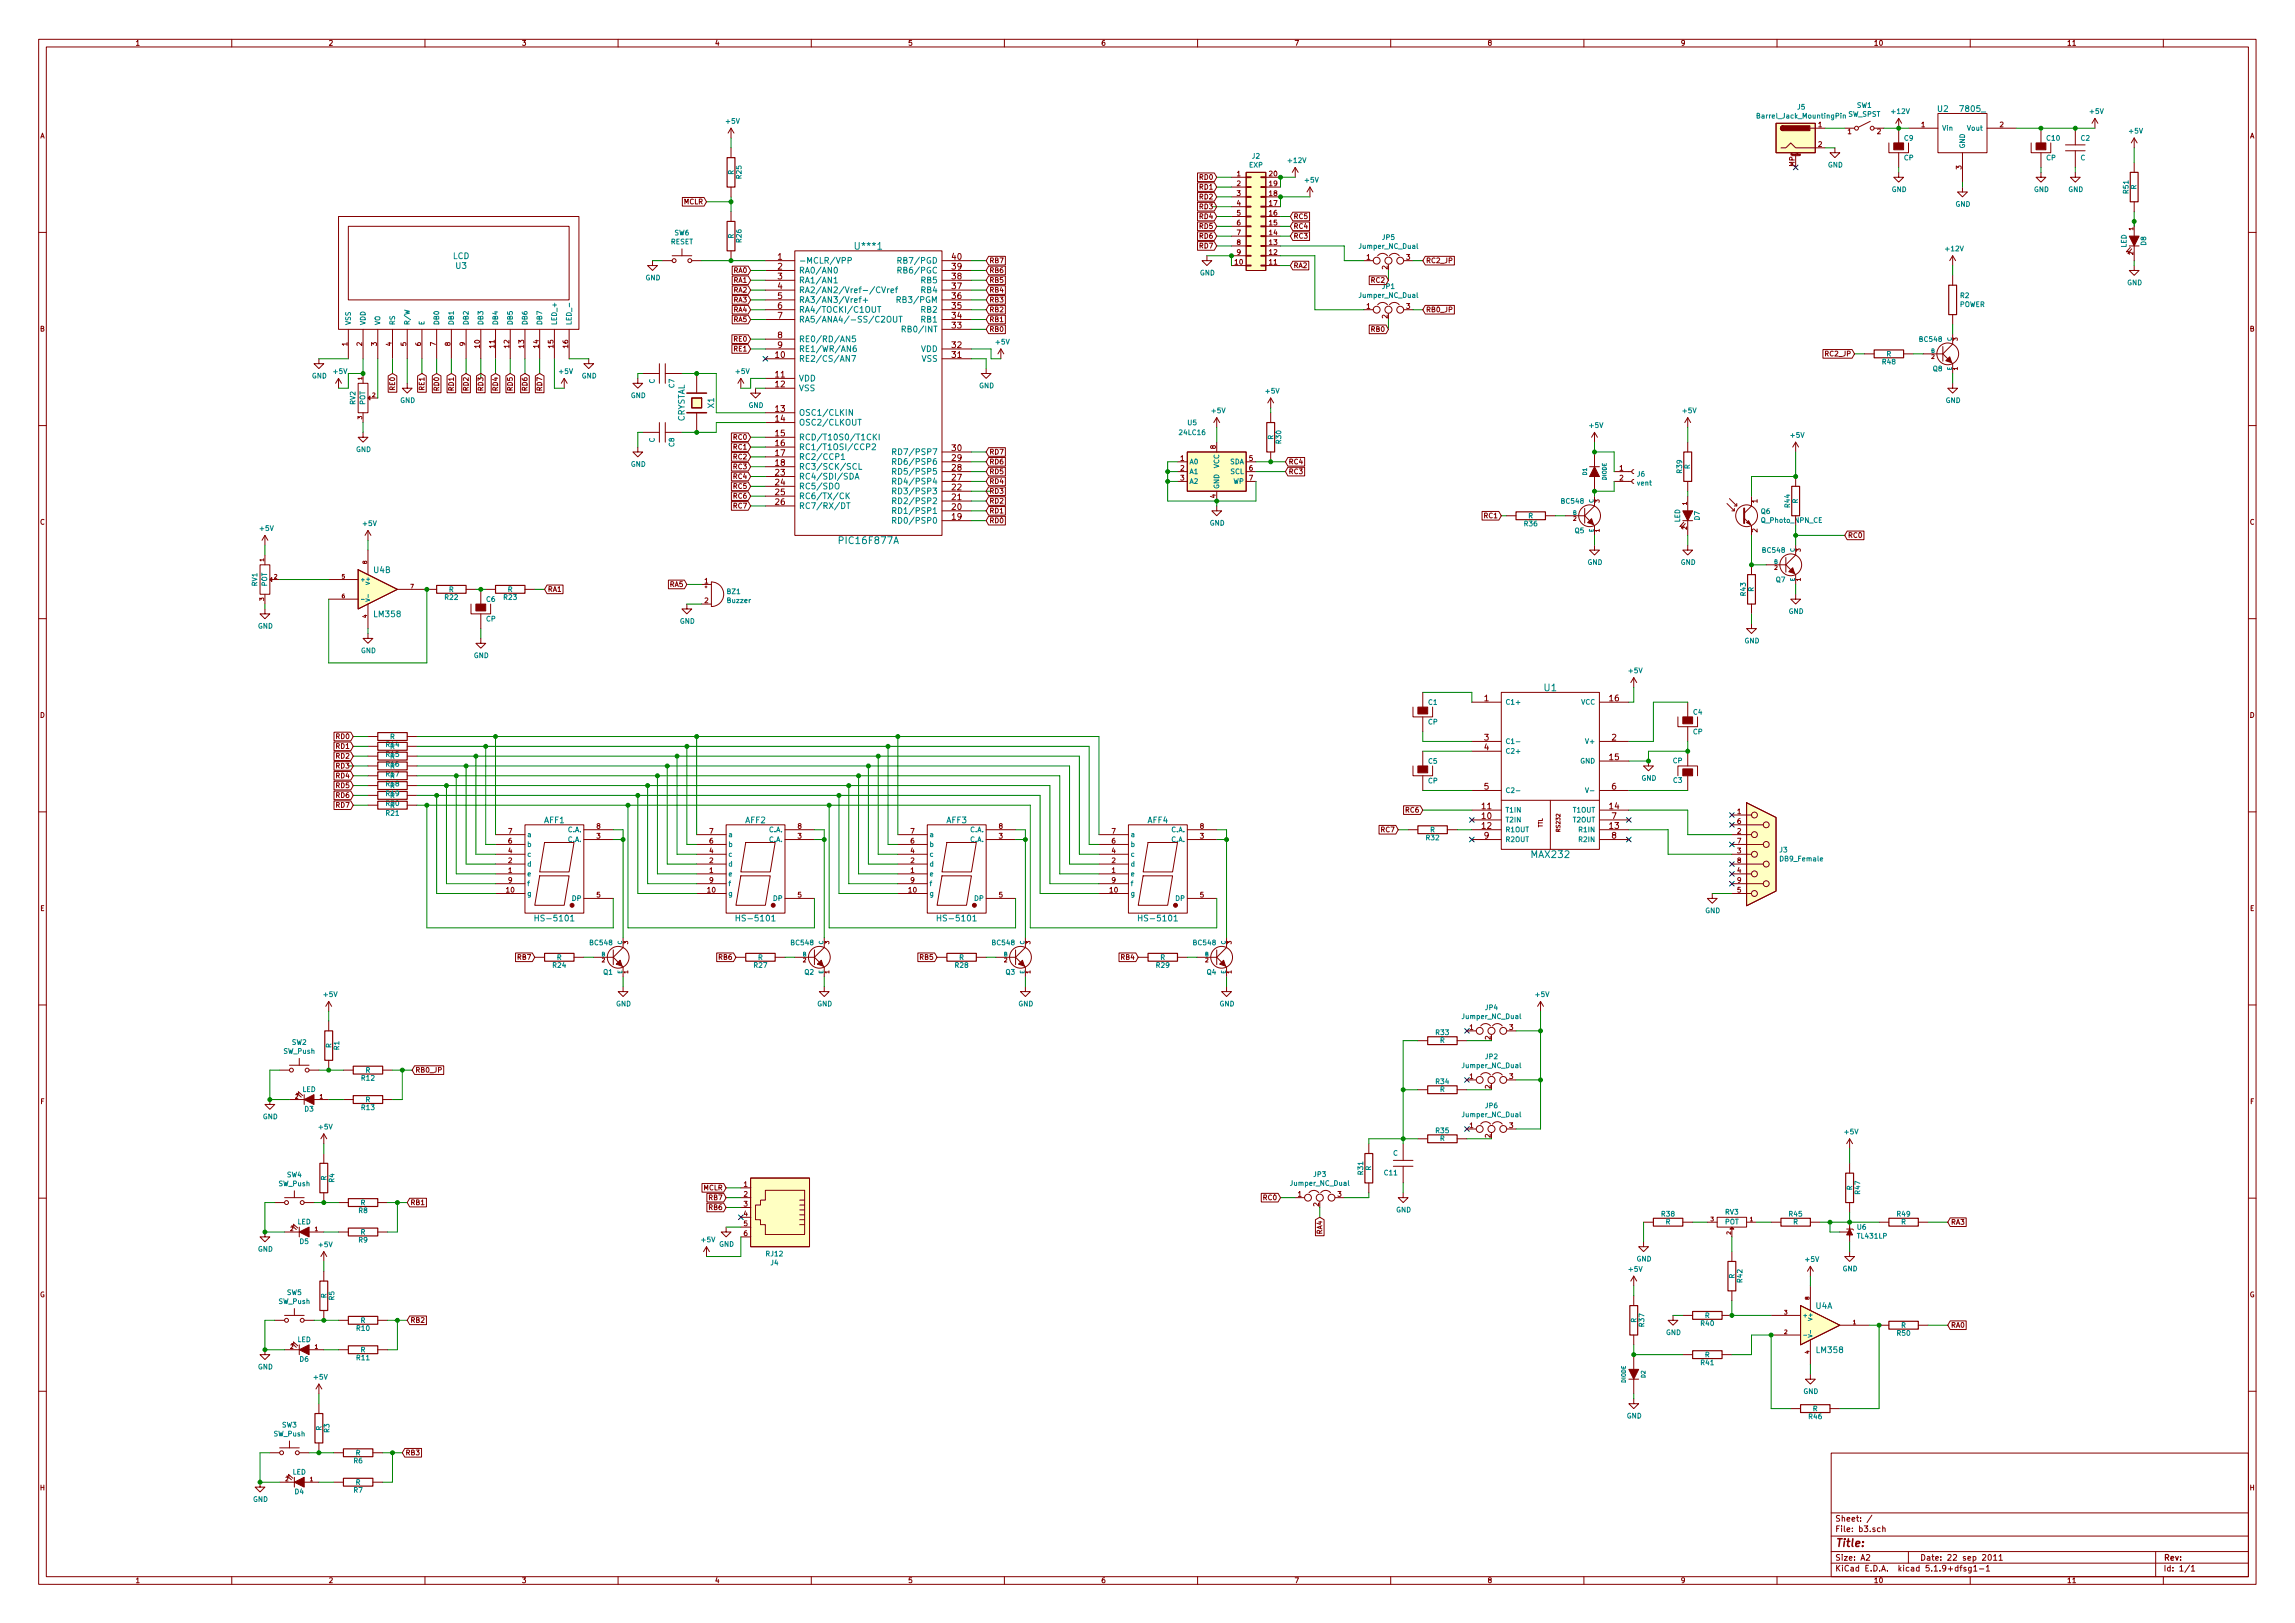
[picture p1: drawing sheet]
<svg xmlns="http://www.w3.org/2000/svg" width="594mm" height="420mm" viewBox="0 0 594 420" stroke-linecap="round" stroke-linejoin="round" font-family="sans-serif">
<defs><g id="words">
<text font-size="2.8" fill="#840000" x="475" y="400.4">Title:</text>
<g font-size="2.5" fill="#008484">
<text x="221.8" y="64.6">U***1</text>
<text x="217.6" y="140.8">PIC16F877A</text>
<text x="399.7" y="178.9">U1</text>
<text x="396.5" y="222.1">MAX232</text>
</g>
<g font-size="2.1" fill="#008484">
<text x="501.6" y="28.9">U2</text>
<text x="507.6" y="28.9">7805_</text>
<text x="117.2" y="67">LCD</text>
<text x="118" y="69.6">U3</text>
<text x="206.8" y="68.2">-MCLR/VPP</text>
<text x="206.8" y="70.8">RA0/AN0</text>
<text x="233.4" y="70.8">RB6/PGC</text>
<text x="233.4" y="68.2">RB7/PGD</text>
<text x="206.8" y="73.3">RA1/AN1</text>
<text x="206.8" y="75.9">RA2/AN2/Vref-/CVref</text>
<text x="238.6" y="75.9">RB4</text>
<text x="238.6" y="73.3">RB5</text>
<text x="206.8" y="78.4">RA3/AN3/Vref+</text>
<text x="206.8" y="80.9">RA4/TOCKI/C1OUT</text>
<text x="206.8" y="83.5">RA5/ANA4/-SS/C2OUT</text>
<text x="233.1" y="78.4">RB3/PGM</text>
<text x="238.6" y="83.5">RB1</text>
<text x="238.6" y="80.9">RB2</text>
<text x="206.8" y="88.6">RE0/RD/AN5</text>
<text x="234.6" y="86">RB0/INT</text>
<text x="206.8" y="93.6">RE2/CS/AN7</text>
<text x="206.8" y="91.1">RE1/WR/AN6</text>
<text x="238.4" y="91.1">VDD</text>
<text x="238.6" y="93.6">VSS</text>
<text x="206.8" y="98.7">VDD</text>
<text x="206.8" y="101.3">VSS</text>
<text x="184.8" y="105.6" transform="rotate(-90 184.8 105.6)">X1</text>
<text x="206.8" y="107.6">OSC1/CLKIN</text>
<text x="177.2" y="109.3" transform="rotate(-90 177.2 109.3)">CRYSTAL</text>
<text x="206.8" y="110.2">OSC2/CLKOUT</text>
<text x="206.8" y="114">RCD/T10S0/T1CKI</text>
<text x="206.8" y="116.5">RC1/T1OSI/CCP2</text>
<text x="206.8" y="119">RC2/CCP1</text>
<text x="232.6" y="117.8">RD7/PSP7</text>
<text x="206.8" y="121.6">RC3/SCK/SCL</text>
<text x="206.8" y="124.1">RC4/SDI/SDA</text>
<text x="232.6" y="125.4">RD4/PSP4</text>
<text x="232.6" y="122.9">RD5/PSP5</text>
<text x="232.6" y="120.3">RD6/PSP6</text>
<text x="206.8" y="126.7">RC5/SDO</text>
<text x="206.8" y="129.2">RC6/TX/CK</text>
<text x="206.8" y="131.7">RC7/RX/DT</text>
<text x="232.6" y="130.5">RD2/PSP2</text>
<text x="232.6" y="127.9">RD3/PSP3</text>
<text x="232.6" y="135.6">RD0/PSP0</text>
<text x="232.6" y="133">RD1/PSP1</text>
<text x="96.8" y="148.3">U4B</text>
<text x="97" y="159.8">LM358</text>
<text x="140.9" y="213.1">AFF1</text>
<text x="192.9" y="213.1">AFF2</text>
<text x="245" y="213.1">AFF3</text>
<text x="297.1" y="213.1">AFF4</text>
<text x="139.3" y="238.5">HS-5101</text>
<text x="191.4" y="238.5">HS-5101</text>
<text x="243.5" y="238.5">HS-5101</text>
<text x="295.5" y="238.5">HS-5101</text>
<text x="470" y="338.8">U4A</text>
<text x="470.3" y="350.3">LM358</text>
</g>
<g font-size="2.1" fill="#840000">
<text x="201.3" y="67.2">1</text>
<text x="201.3" y="69.8">2</text>
<text x="246.5" y="69.8">39</text>
<text x="246.5" y="67.2">40</text>
<text x="201.3" y="72.3">3</text>
<text x="201.3" y="74.8">4</text>
<text x="201.3" y="77.4">5</text>
<text x="246.5" y="77.4">36</text>
<text x="246.5" y="74.8">37</text>
<text x="246.5" y="72.3">38</text>
<text x="201.3" y="79.9">6</text>
<text x="201.3" y="82.5">7</text>
<text x="246.5" y="82.5">34</text>
<text x="246.5" y="79.9">35</text>
<text x="201.3" y="87.5">8</text>
<text x="246.5" y="85">33</text>
<text x="200.8" y="92.6">10</text>
<text x="201.3" y="90.1">9</text>
<text x="246.5" y="92.6">31</text>
<text x="246.5" y="90.1">32</text>
<text x="200.8" y="97.7">11</text>
<text x="200.8" y="100.2">12</text>
<text x="200.8" y="106.6">13</text>
<text x="200.8" y="109.1">14</text>
<text x="200.8" y="112.9">15</text>
<text x="200.8" y="115.5">16</text>
<text x="200.8" y="118">17</text>
<text x="246.5" y="119.3">29</text>
<text x="246.5" y="116.8">30</text>
<text x="200.8" y="120.6">18</text>
<text x="200.8" y="123.1">23</text>
<text x="200.8" y="125.6">24</text>
<text x="246.5" y="124.4">27</text>
<text x="246.5" y="121.8">28</text>
<text x="200.8" y="128.2">25</text>
<text x="200.8" y="130.7">26</text>
<text x="246.5" y="132">20</text>
<text x="246.5" y="129.5">21</text>
<text x="246.5" y="126.9">22</text>
<text x="246.5" y="134.5">19</text>
<text x="384.2" y="181.5">1</text>
<text x="416.7" y="181.5">16</text>
<text x="384.2" y="191.7">3</text>
<text x="417.2" y="191.7">2</text>
<text x="384.2" y="194.2">4</text>
<text x="416.7" y="196.8">15</text>
<text x="383.6" y="209.5">11</text>
<text x="384.2" y="204.4">5</text>
<text x="416.7" y="209.5">14</text>
<text x="417.2" y="204.4">6</text>
<text x="383.6" y="212">10</text>
<text x="383.6" y="214.5">12</text>
<text x="416.7" y="214.5">13</text>
<text x="417.2" y="212">7</text>
<text x="384.2" y="217.1">9</text>
<text x="417.2" y="217.1">8</text>
<text x="475" y="393.9">Sheet: /</text>
<text x="475" y="396.6">File: b3.sch</text>
<text x="475" y="406.8">KiCad E.D.A. kicad 5.1.9+dfsg1-1</text>
<text x="475" y="404">Size: A2</text>
<text x="497" y="404">Date: 22 sep 2011</text>
<text x="560" y="404">Rev:</text>
<text x="560" y="406.8">Id: 1/1</text>
</g>
<g font-size="1.8" fill="#840000">
<text x="35" y="11.8">1</text>
<text x="85" y="11.8">2</text>
<text x="135" y="11.8">3</text>
<text x="185" y="11.8">4</text>
<text x="235" y="11.8">5</text>
<text x="285" y="11.8">6</text>
<text x="335" y="11.8">7</text>
<text x="385" y="11.8">8</text>
<text x="435" y="11.8">9</text>
<text x="485" y="11.8">10</text>
<text x="535" y="11.8">11</text>
<text x="10.4" y="35.8">A</text>
<text x="470.7" y="32.9">1</text>
<text x="478.3" y="34.7">1</text>
<text x="485.9" y="34.7">2</text>
<text x="497.4" y="32.9">1</text>
<text x="517.7" y="32.9">2</text>
<text x="582.4" y="35.8">A</text>
<text x="470.7" y="38">2</text>
<text x="310.6" y="46.5">RD0</text>
<text x="320.2" y="45.6">1</text>
<text x="328.6" y="45.6">20</text>
<text x="464.6" y="43.1" transform="rotate(-90 464.6 43.1)">MP</text>
<text x="507.7" y="43.8" transform="rotate(-90 507.7 43.8)">3</text>
<text x="177" y="52.9">MCLR</text>
<text x="310.6" y="51.6">RD2</text>
<text x="310.6" y="49.1">RD1</text>
<text x="320.2" y="48.2">2</text>
<text x="320.2" y="50.7">3</text>
<text x="320.2" y="53.3">4</text>
<text x="328.6" y="53.3">17</text>
<text x="328.6" y="50.7">18</text>
<text x="328.6" y="48.2">19</text>
<text x="310.6" y="59.2">RD5</text>
<text x="310.6" y="54.1">RD3</text>
<text x="310.6" y="56.7">RD4</text>
<text x="320.2" y="55.8">5</text>
<text x="320.2" y="58.3">6</text>
<text x="328.6" y="58.3">15</text>
<text x="328.6" y="55.8">16</text>
<text x="334.8" y="59.2">RC4</text>
<text x="334.8" y="56.7">RC5</text>
<text x="310.6" y="61.8">RD6</text>
<text x="310.6" y="64.3">RD7</text>
<text x="320.2" y="60.9">7</text>
<text x="320.2" y="63.4">8</text>
<text x="320.2" y="66">9</text>
<text x="328.6" y="66">12</text>
<text x="328.6" y="63.4">13</text>
<text x="328.6" y="60.9">14</text>
<text x="334.8" y="61.8">RC3</text>
<text x="190" y="70.7">RA0</text>
<text x="256.1" y="70.7">RB6</text>
<text x="256.1" y="68.1">RB7</text>
<text x="319.7" y="68.5">10</text>
<text x="328.6" y="68.5">11</text>
<text x="334.8" y="69.4">RA2</text>
<text x="353.8" y="67.2">1</text>
<text x="359.2" y="69.7" transform="rotate(-90 359.2 69.7)">2</text>
<text x="364.1" y="67.2">3</text>
<text x="369.1" y="68.1">RC2_JP</text>
<text x="190" y="73.2">RA1</text>
<text x="190" y="75.7">RA2</text>
<text x="256.1" y="75.7">RB4</text>
<text x="256.1" y="73.2">RB5</text>
<text x="355.1" y="73.2">RC2</text>
<text x="190" y="78.3">RA3</text>
<text x="190" y="80.8">RA4</text>
<text x="190" y="83.4">RA5</text>
<text x="256.1" y="83.4">RB1</text>
<text x="256.1" y="80.8">RB2</text>
<text x="256.1" y="78.3">RB3</text>
<text x="353.8" y="79.9">1</text>
<text x="359.2" y="82.4" transform="rotate(-90 359.2 82.4)">2</text>
<text x="364.1" y="79.9">3</text>
<text x="369.1" y="80.8">RB0_JP</text>
<text x="10.4" y="85.8">B</text>
<text x="89.9" y="89.6" transform="rotate(-90 89.9 89.6)">1</text>
<text x="93.7" y="89.6" transform="rotate(-90 93.7 89.6)">2</text>
<text x="97.5" y="89.6" transform="rotate(-90 97.5 89.6)">3</text>
<text x="101.3" y="89.6" transform="rotate(-90 101.3 89.6)">4</text>
<text x="105.2" y="89.6" transform="rotate(-90 105.2 89.6)">5</text>
<text x="109" y="89.6" transform="rotate(-90 109 89.6)">6</text>
<text x="112.8" y="89.6" transform="rotate(-90 112.8 89.6)">7</text>
<text x="116.6" y="89.6" transform="rotate(-90 116.6 89.6)">8</text>
<text x="120.4" y="89.6" transform="rotate(-90 120.4 89.6)">9</text>
<text x="190.1" y="88.4">RE0</text>
<text x="256.1" y="85.9">RB0</text>
<text x="355.1" y="85.9">RB0</text>
<text x="582.4" y="85.8">B</text>
<text x="124.2" y="90" transform="rotate(-90 124.2 90)">10</text>
<text x="128" y="90" transform="rotate(-90 128 90)">11</text>
<text x="131.8" y="90" transform="rotate(-90 131.8 90)">12</text>
<text x="135.6" y="90" transform="rotate(-90 135.6 90)">13</text>
<text x="139.4" y="90" transform="rotate(-90 139.4 90)">14</text>
<text x="143.3" y="90" transform="rotate(-90 143.3 90)">15</text>
<text x="147.1" y="90" transform="rotate(-90 147.1 90)">16</text>
<text x="190.1" y="91">RE1</text>
<text x="472.6" y="92.2">RC2_JP</text>
<text x="102.2" y="100.9" transform="rotate(-90 102.2 100.9)">RE0</text>
<text x="109.9" y="100.9" transform="rotate(-90 109.9 100.9)">RE1</text>
<text x="113.7" y="101" transform="rotate(-90 113.7 101)">RD0</text>
<text x="117.5" y="101" transform="rotate(-90 117.5 101)">RD1</text>
<text x="121.3" y="101" transform="rotate(-90 121.3 101)">RD2</text>
<text x="125.1" y="101" transform="rotate(-90 125.1 101)">RD3</text>
<text x="128.9" y="101" transform="rotate(-90 128.9 101)">RD4</text>
<text x="132.7" y="101" transform="rotate(-90 132.7 101)">RD5</text>
<text x="136.5" y="101" transform="rotate(-90 136.5 101)">RD6</text>
<text x="140.3" y="101" transform="rotate(-90 140.3 101)">RD7</text>
<text x="190" y="113.8">RC0</text>
<text x="190" y="116.4">RC1</text>
<text x="190" y="118.9">RC2</text>
<text x="256.1" y="117.6">RD7</text>
<text x="305.6" y="119.3">1</text>
<text x="314.7" y="116.2" transform="rotate(-90 314.7 116.2)">8</text>
<text x="323.4" y="119.3">5</text>
<text x="190" y="121.5">RC3</text>
<text x="190" y="124">RC4</text>
<text x="256.1" y="120.2">RD6</text>
<text x="256.1" y="122.7">RD5</text>
<text x="256.1" y="125.3">RD4</text>
<text x="305.6" y="121.8">2</text>
<text x="305.6" y="124.4">3</text>
<text x="323.4" y="121.8">6</text>
<text x="323.4" y="124.4">7</text>
<text x="333.5" y="120.2">RC4</text>
<text x="333.5" y="122.7">RC3</text>
<text x="419.3" y="121.8">1</text>
<text x="419.3" y="124.4">2</text>
<text x="190" y="126.5">RC5</text>
<text x="190" y="129.1">RC6</text>
<text x="190" y="131.6">RC7</text>
<text x="256.1" y="130.3">RD2</text>
<text x="256.1" y="127.8">RD3</text>
<text x="314.7" y="128.9" transform="rotate(-90 314.7 128.9)">4</text>
<text x="454.9" y="130.2" transform="rotate(-90 454.9 130.2)">1</text>
<text x="10.4" y="135.8">C</text>
<text x="256.1" y="135.4">RD0</text>
<text x="256.1" y="132.9">RD1</text>
<text x="384.3" y="134.2">RC1</text>
<text x="454.9" y="137.8" transform="rotate(-90 454.9 137.8)">2</text>
<text x="456" y="135.3">Q_Photo_NPN_CE</text>
<text x="582.4" y="135.8">C</text>
<text x="478.3" y="139.2">RC0</text>
<text x="141.8" y="153.2">RA1</text>
<text x="173.5" y="151.9">RA5</text>
<text x="182.4" y="151">1</text>
<text x="182.4" y="156.1">2</text>
<text x="10.4" y="185.8">D</text>
<text x="582.4" y="185.8">D</text>
<text x="87.1" y="191.3">RD0</text>
<text x="87.1" y="196.4">RD2</text>
<text x="87.1" y="193.8">RD1</text>
<text x="87.1" y="198.9">RD3</text>
<text x="87.1" y="201.5">RD4</text>
<text x="87.1" y="204">RD5</text>
<text x="87.1" y="206.5">RD6</text>
<text x="87.1" y="209.1">RD7</text>
<text x="131.6" y="215.8">7</text>
<text x="154.5" y="214.5">8</text>
<text x="183.7" y="215.8">7</text>
<text x="206.5" y="214.5">8</text>
<text x="235.7" y="215.8">7</text>
<text x="258.6" y="214.5">8</text>
<text x="287.8" y="215.8">7</text>
<text x="310.7" y="214.5">8</text>
<text x="357.6" y="215.4">RC7</text>
<text x="364" y="210.4">RC6</text>
<text x="449.7" y="210.7">1</text>
<text x="449.7" y="215.8">2</text>
<text x="449.7" y="213.3">6</text>
<text x="131.6" y="220.9">4</text>
<text x="131.6" y="218.4">6</text>
<text x="154.5" y="217.1">3</text>
<text x="183.7" y="220.9">4</text>
<text x="183.7" y="218.4">6</text>
<text x="206.5" y="217.1">3</text>
<text x="235.7" y="220.9">4</text>
<text x="235.7" y="218.4">6</text>
<text x="258.6" y="217.1">3</text>
<text x="287.8" y="220.9">4</text>
<text x="287.8" y="218.4">6</text>
<text x="310.7" y="217.1">3</text>
<text x="449.7" y="220.9">3</text>
<text x="449.7" y="218.4">7</text>
<text x="131.6" y="226">1</text>
<text x="131.6" y="223.4">2</text>
<text x="183.7" y="226">1</text>
<text x="183.7" y="223.4">2</text>
<text x="235.7" y="226">1</text>
<text x="235.7" y="223.4">2</text>
<text x="287.8" y="226">1</text>
<text x="287.8" y="223.4">2</text>
<text x="449.7" y="226">4</text>
<text x="449.7" y="223.4">8</text>
<text x="131.1" y="231.1">10</text>
<text x="131.6" y="228.5">9</text>
<text x="154.5" y="232.3">5</text>
<text x="183.2" y="231.1">10</text>
<text x="183.7" y="228.5">9</text>
<text x="206.5" y="232.3">5</text>
<text x="235.3" y="231.1">10</text>
<text x="235.7" y="228.5">9</text>
<text x="258.6" y="232.3">5</text>
<text x="287.3" y="231.1">10</text>
<text x="287.8" y="228.5">9</text>
<text x="310.7" y="232.3">5</text>
<text x="449.7" y="231.1">5</text>
<text x="449.7" y="228.5">9</text>
<text x="10.4" y="235.8">E</text>
<text x="582.4" y="235.8">E</text>
<text x="134.1" y="248.5">RB7</text>
<text x="186.2" y="248.5">RB6</text>
<text x="238.3" y="248.5">RB5</text>
<text x="290.3" y="248.5">RB4</text>
<text x="380.4" y="266.6">1</text>
<text x="385.8" y="269.1" transform="rotate(-90 385.8 269.1)">2</text>
<text x="390.7" y="266.6">3</text>
<text x="107.5" y="277.7">RB0_JP</text>
<text x="380.4" y="279.3">1</text>
<text x="385.8" y="281.8" transform="rotate(-90 385.8 281.8)">2</text>
<text x="390.7" y="279.3">3</text>
<text x="10.5" y="285.8">F</text>
<text x="582.5" y="285.8">F</text>
<text x="380.4" y="292">1</text>
<text x="390.7" y="292">3</text>
<text x="385.8" y="294.5" transform="rotate(-90 385.8 294.5)">2</text>
<text x="106.2" y="312">RB1</text>
<text x="182.1" y="308.1">MCLR</text>
<text x="183.6" y="310.7">RB7</text>
<text x="192.6" y="307.3">1</text>
<text x="192.6" y="309.8">2</text>
<text x="327.2" y="310.7">RC0</text>
<text x="336" y="309.8">1</text>
<text x="346.3" y="309.8">3</text>
<text x="183.6" y="313.2">RB6</text>
<text x="192.6" y="312.3">3</text>
<text x="192.6" y="314.9">4</text>
<text x="192.6" y="317.4">5</text>
<text x="341.4" y="312.3" transform="rotate(-90 341.4 312.3)">2</text>
<text x="505" y="317">RA3</text>
<text x="192.6" y="320">6</text>
<text x="342.3" y="319.4" transform="rotate(-90 342.3 319.4)">RA4</text>
<text x="10.3" y="335.8">G</text>
<text x="582.3" y="335.8">G</text>
<text x="106.2" y="342.4">RB2</text>
<text x="505" y="343.7">RA0</text>
<text x="104.9" y="376.7">RB3</text>
<text x="10.4" y="385.8">H</text>
<text x="582.4" y="385.8">H</text>
<text x="35" y="409.8">1</text>
<text x="85" y="409.8">2</text>
<text x="135" y="409.8">3</text>
<text x="185" y="409.8">4</text>
<text x="235" y="409.8">5</text>
<text x="285" y="409.8">6</text>
<text x="335" y="409.8">7</text>
<text x="385" y="409.8">8</text>
<text x="435" y="409.8">9</text>
<text x="485" y="409.8">10</text>
<text x="535" y="409.8">11</text>
</g>
<g font-size="1.8" fill="#008484">
<text x="465.3" y="28.4">J5</text>
<text x="480.7" y="27.9">SW1</text>
<text x="489.8" y="29.5">+12V</text>
<text x="541.1" y="29.5">+5V</text>
<text x="188" y="32">+5V</text>
<text x="455.4" y="30.7">Barrel_Jack_MountingPin</text>
<text x="478.4" y="30.2">SW_SPST</text>
<text x="502.7" y="33.8">Vin</text>
<text x="509.4" y="33.8">Vout</text>
<text x="551.2" y="34.6">+5V</text>
<text x="324.2" y="41.1">J2</text>
<text x="492.9" y="41.5">CP</text>
<text x="493" y="36.4">C9</text>
<text x="508.6" y="38.5" transform="rotate(-90 508.6 38.5)">GND</text>
<text x="529.7" y="41.5">CP</text>
<text x="529.9" y="36.4">C10</text>
<text x="538.6" y="41.5">C</text>
<text x="538.7" y="36.4">C2</text>
<text x="189.9" y="45.3" transform="rotate(-90 189.9 45.3)">R</text>
<text x="191.9" y="46.2" transform="rotate(-90 191.9 46.2)">R25</text>
<text x="323.4" y="43.4">EXP</text>
<text x="333.6" y="42.2">+12V</text>
<text x="337.9" y="47.3">+5V</text>
<text x="473.2" y="43.3">GND</text>
<text x="489.7" y="49.7">GND</text>
<text x="506.2" y="53.5">GND</text>
<text x="526.5" y="49.7">GND</text>
<text x="535.4" y="49.7">GND</text>
<text x="551" y="50.1" transform="rotate(-90 551 50.1)">R51</text>
<text x="553" y="49.1" transform="rotate(-90 553 49.1)">R</text>
<text x="173.6" y="63.2">RESET</text>
<text x="174.6" y="60.9">SW6</text>
<text x="189.9" y="61.8" transform="rotate(-90 189.9 61.8)">R</text>
<text x="191.9" y="62.7" transform="rotate(-90 191.9 62.7)">R26</text>
<text x="352" y="64.4">Jumper_NC_Dual</text>
<text x="357.8" y="62.1">JP5</text>
<text x="503.8" y="65">+12V</text>
<text x="550.5" y="64.2" transform="rotate(-90 550.5 64.2)">LED</text>
<text x="555.5" y="63.5" transform="rotate(-90 555.5 63.5)">D8</text>
<text x="310.6" y="71.3">GND</text>
<text x="167.1" y="72.6">GND</text>
<text x="352" y="77.1">Jumper_NC_Dual</text>
<text x="357.8" y="74.8">JP1</text>
<text x="507.5" y="77.2">R2</text>
<text x="550.6" y="73.8">GND</text>
<text x="507.2" y="79.5">POWER</text>
<text x="90.8" y="84.2" transform="rotate(-90 90.8 84.2)">VSS</text>
<text x="94.6" y="84.2" transform="rotate(-90 94.6 84.2)">VDD</text>
<text x="98.4" y="84.2" transform="rotate(-90 98.4 84.2)">VO</text>
<text x="102.2" y="84.2" transform="rotate(-90 102.2 84.2)">RS</text>
<text x="106" y="84.2" transform="rotate(-90 106 84.2)">R/W</text>
<text x="109.9" y="84.2" transform="rotate(-90 109.9 84.2)">E</text>
<text x="113.7" y="84.2" transform="rotate(-90 113.7 84.2)">DB0</text>
<text x="117.5" y="84.2" transform="rotate(-90 117.5 84.2)">DB1</text>
<text x="121.3" y="84.2" transform="rotate(-90 121.3 84.2)">DB2</text>
<text x="125.1" y="84.2" transform="rotate(-90 125.1 84.2)">DB3</text>
<text x="128.9" y="84.2" transform="rotate(-90 128.9 84.2)">DB4</text>
<text x="132.7" y="84.2" transform="rotate(-90 132.7 84.2)">DB5</text>
<text x="136.5" y="84.2" transform="rotate(-90 136.5 84.2)">DB6</text>
<text x="140.3" y="84.2" transform="rotate(-90 140.3 84.2)">DB7</text>
<text x="144.1" y="84.2" transform="rotate(-90 144.1 84.2)">LED_+</text>
<text x="148" y="84.2" transform="rotate(-90 148 84.2)">LED_-</text>
<text x="257.9" y="89.2">+5V</text>
<text x="497" y="88.5">BC548</text>
<text x="487.3" y="94.3">R48</text>
<text x="488.3" y="92.3">R</text>
<text x="80.7" y="98">GND</text>
<text x="86.4" y="96.8">+5V</text>
<text x="144.8" y="96.8">+5V</text>
<text x="150.6" y="98">GND</text>
<text x="169.5" y="99.3" transform="rotate(-90 169.5 99.3)">C</text>
<text x="174.5" y="100.4" transform="rotate(-90 174.5 100.4)">C7</text>
<text x="190.6" y="96.8">+5V</text>
<text x="253.4" y="100.5">GND</text>
<text x="327.7" y="101.9">+5V</text>
<text x="500.4" y="96.1">Q8</text>
<text x="92" y="104.7" transform="rotate(-90 92 104.7)">RV2</text>
<text x="94.5" y="104.8" transform="rotate(-90 94.5 104.8)">POT</text>
<text x="103.6" y="104.3">GND</text>
<text x="163.3" y="103">GND</text>
<text x="193.8" y="105.6">GND</text>
<text x="313.7" y="107">+5V</text>
<text x="435.7" y="107">+5V</text>
<text x="503.6" y="104.3">GND</text>
<text x="305.5" y="112.6">24LC16</text>
<text x="307.5" y="110.1">U5</text>
<text x="329.6" y="113.8" transform="rotate(-90 329.6 113.8)">R</text>
<text x="411.5" y="110.8">+5V</text>
<text x="463.6" y="113.3">+5V</text>
<text x="92.2" y="117">GND</text>
<text x="169.5" y="114.5" transform="rotate(-90 169.5 114.5)">C</text>
<text x="174.5" y="115.6" transform="rotate(-90 174.5 115.6)">C8</text>
<text x="331.6" y="114.8" transform="rotate(-90 331.6 114.8)">R30</text>
<text x="163.3" y="120.8">GND</text>
<text x="307.8" y="120.2">A0</text>
<text x="307.8" y="122.7">A1</text>
<text x="307.8" y="125.3">A2</text>
<text x="315.6" y="121.3" transform="rotate(-90 315.6 121.3)">VCC</text>
<text x="318.3" y="120.2">SDA</text>
<text x="318.5" y="122.7">SCL</text>
<text x="319.2" y="125.3">WP</text>
<text x="423.8" y="123.4">J6</text>
<text x="423.8" y="125.7">vent</text>
<text x="435.4" y="122.4" transform="rotate(-90 435.4 122.4)">R39</text>
<text x="437.4" y="121.5" transform="rotate(-90 437.4 121.5)">R</text>
<text x="315.6" y="126.7" transform="rotate(-90 315.6 126.7)">GND</text>
<text x="404.3" y="130.4">BC548</text>
<text x="463.3" y="131.3" transform="rotate(-90 463.3 131.3)">R44</text>
<text x="465.4" y="130.3" transform="rotate(-90 465.4 130.3)">R</text>
<text x="67.4" y="137.4">+5V</text>
<text x="94" y="136.2">+5V</text>
<text x="313.1" y="136.1">GND</text>
<text x="394.6" y="136.2">R36</text>
<text x="395.6" y="134.2">R</text>
<text x="434.9" y="135.3" transform="rotate(-90 434.9 135.3)">LED</text>
<text x="440" y="134.6" transform="rotate(-90 440 134.6)">D7</text>
<text x="455.9" y="133">Q6</text>
<text x="407.7" y="138">Q5</text>
<text x="456.4" y="143.1">BC548</text>
<text x="410.9" y="146.2">GND</text>
<text x="435.1" y="146.2">GND</text>
<text x="66.6" y="151.7" transform="rotate(-90 66.6 151.7)">RV1</text>
<text x="69.1" y="151.8" transform="rotate(-90 69.1 151.8)">POT</text>
<text x="115.2" y="155.3">R22</text>
<text x="116.2" y="153.3">R</text>
<text x="125.9" y="155.8">C6</text>
<text x="130.5" y="155.3">R23</text>
<text x="131.4" y="153.3">R</text>
<text x="188.2" y="153.8">BZ1</text>
<text x="451.9" y="154.2" transform="rotate(-90 451.9 154.2)">R43</text>
<text x="453.9" y="153.2" transform="rotate(-90 453.9 153.2)">R</text>
<text x="459.8" y="150.7">Q7</text>
<text x="125.9" y="160.9">CP</text>
<text x="176" y="161.5">GND</text>
<text x="188.4" y="156.1">Buzzer</text>
<text x="463" y="158.9">GND</text>
<text x="66.8" y="162.7">GND</text>
<text x="451.6" y="166.5">GND</text>
<text x="93.4" y="169.1">GND</text>
<text x="122.6" y="170.3">GND</text>
<text x="421.7" y="174.3">+5V</text>
<text x="369.8" y="182.5">C1</text>
<text x="389.6" y="182.4">C1+</text>
<text x="409.3" y="182.4">VCC</text>
<text x="438.4" y="185">C4</text>
<text x="101" y="191.4">R</text>
<text x="369.7" y="187.5">CP</text>
<text x="438.3" y="190.1">CP</text>
<text x="100" y="193.4">R14</text>
<text x="100" y="195.9">R15</text>
<text x="101" y="193.9">R</text>
<text x="101" y="196.4">R</text>
<text x="369.8" y="197.7">C5</text>
<text x="389.6" y="192.6">C1-</text>
<text x="389.6" y="195.1">C2+</text>
<text x="409.1" y="197.7">GND</text>
<text x="410.8" y="192.6">V+</text>
<text x="433" y="197.6">CP</text>
<text x="100" y="198.5">R16</text>
<text x="100" y="201">R17</text>
<text x="100" y="203.5">R18</text>
<text x="101" y="199">R</text>
<text x="101" y="201.5">R</text>
<text x="369.7" y="202.8">CP</text>
<text x="424.9" y="202.1">GND</text>
<text x="433.2" y="202.7">C3</text>
<text x="100" y="208.6">R20</text>
<text x="100" y="206.1">R19</text>
<text x="101" y="206.6">R</text>
<text x="101" y="204.1">R</text>
<text x="101" y="209.1">R</text>
<text x="389.6" y="205.3">C2-</text>
<text x="100" y="211.2">R21</text>
<text x="147.1" y="215.4">C.A.</text>
<text x="199.2" y="215.4">C.A.</text>
<text x="251.2" y="215.4">C.A.</text>
<text x="303.3" y="215.4">C.A.</text>
<text x="370.2" y="215.5">R</text>
<text x="389.6" y="212.9">T2IN</text>
<text x="389.6" y="210.4">T1IN</text>
<text x="389.6" y="215.4">R1OUT</text>
<text x="407.2" y="210.4">T1OUT</text>
<text x="407.2" y="212.9">T2OUT</text>
<text x="409" y="215.4">R1IN</text>
<text x="136.4" y="221.8">c</text>
<text x="136.4" y="219.2">b</text>
<text x="136.4" y="216.7">a</text>
<text x="147.1" y="218">C.A.</text>
<text x="188.5" y="221.8">c</text>
<text x="188.5" y="219.2">b</text>
<text x="188.5" y="216.7">a</text>
<text x="199.2" y="218">C.A.</text>
<text x="240.5" y="221.8">c</text>
<text x="240.5" y="219.2">b</text>
<text x="240.5" y="216.7">a</text>
<text x="251.2" y="218">C.A.</text>
<text x="292.6" y="221.8">c</text>
<text x="292.6" y="219.2">b</text>
<text x="292.6" y="216.7">a</text>
<text x="303.3" y="218">C.A.</text>
<text x="369.2" y="217.5">R32</text>
<text x="389.6" y="218">R2OUT</text>
<text x="409" y="218">R2IN</text>
<text x="460.7" y="220.7">J3</text>
<text x="136.4" y="226.9">e</text>
<text x="136.4" y="224.3">d</text>
<text x="188.5" y="226.9">e</text>
<text x="188.5" y="224.3">d</text>
<text x="240.5" y="226.9">e</text>
<text x="240.5" y="224.3">d</text>
<text x="292.6" y="226.9">e</text>
<text x="292.6" y="224.3">d</text>
<text x="461" y="223">DB9_Female</text>
<text x="136.4" y="231.9">g</text>
<text x="136.4" y="229.4">f</text>
<text x="148.2" y="233.2">DP</text>
<text x="188.5" y="231.9">g</text>
<text x="188.5" y="229.4">f</text>
<text x="200.2" y="233.2">DP</text>
<text x="240.5" y="231.9">g</text>
<text x="240.5" y="229.4">f</text>
<text x="252.3" y="233.2">DP</text>
<text x="292.6" y="231.9">g</text>
<text x="292.6" y="229.4">f</text>
<text x="304.4" y="233.2">DP</text>
<text x="441.4" y="236.4">GND</text>
<text x="152.8" y="244.7">BC548</text>
<text x="204.9" y="244.7">BC548</text>
<text x="257" y="244.7">BC548</text>
<text x="309" y="244.7">BC548</text>
<text x="143.2" y="250.5">R24</text>
<text x="144.1" y="248.5">R</text>
<text x="195.2" y="250.5">R27</text>
<text x="196.2" y="248.5">R</text>
<text x="247.3" y="250.5">R28</text>
<text x="248.3" y="248.5">R</text>
<text x="299.4" y="250.5">R29</text>
<text x="300.4" y="248.5">R</text>
<text x="156.2" y="252.3">Q1</text>
<text x="208.3" y="252.3">Q2</text>
<text x="260.4" y="252.3">Q3</text>
<text x="312.4" y="252.3">Q4</text>
<text x="83.9" y="258.1">+5V</text>
<text x="159.5" y="260.5">GND</text>
<text x="211.5" y="260.5">GND</text>
<text x="263.6" y="260.5">GND</text>
<text x="315.7" y="260.5">GND</text>
<text x="378.7" y="263.8">Jumper_NC_Dual</text>
<text x="384.5" y="261.5">JP4</text>
<text x="397.6" y="258.1">+5V</text>
<text x="371.7" y="267.9">R33</text>
<text x="372.7" y="270">R</text>
<text x="73.4" y="272.8">SW_Push</text>
<text x="75.6" y="270.5">SW2</text>
<text x="85.8" y="271.3" transform="rotate(-90 85.8 271.3)">R</text>
<text x="87.8" y="271.8" transform="rotate(-90 87.8 271.8)">R1</text>
<text x="384.5" y="274.2">JP2</text>
<text x="93.6" y="279.7">R12</text>
<text x="94.6" y="277.7">R</text>
<text x="371.7" y="280.6">R34</text>
<text x="378.7" y="276.5">Jumper_NC_Dual</text>
<text x="78.3" y="282.7">LED</text>
<text x="78.9" y="287.7">D3</text>
<text x="93.6" y="287.4">R13</text>
<text x="94.6" y="285.3">R</text>
<text x="372.7" y="282.7">R</text>
<text x="384.5" y="286.9">JP6</text>
<text x="68" y="289.7">GND</text>
<text x="82.6" y="292.4">+5V</text>
<text x="371.7" y="293.3">R35</text>
<text x="378.7" y="289.2">Jumper_NC_Dual</text>
<text x="477.6" y="293.6">+5V</text>
<text x="360.6" y="299.2">C</text>
<text x="372.7" y="295.4">R</text>
<text x="74.3" y="304.8">SW4</text>
<text x="84.5" y="305.6" transform="rotate(-90 84.5 305.6)">R</text>
<text x="340.1" y="304.7">JP3</text>
<text x="352.9" y="304.1" transform="rotate(-90 352.9 304.1)">R31</text>
<text x="354.9" y="303.1" transform="rotate(-90 354.9 303.1)">R</text>
<text x="358.4" y="304.3">C11</text>
<text x="72.1" y="307.1">SW_Push</text>
<text x="86.5" y="306.1" transform="rotate(-90 86.5 306.1)">R4</text>
<text x="334.3" y="307">Jumper_NC_Dual</text>
<text x="479.5" y="308.1" transform="rotate(-90 479.5 308.1)">R</text>
<text x="481.5" y="309.1" transform="rotate(-90 481.5 309.1)">R47</text>
<text x="77" y="317">LED</text>
<text x="92.9" y="314">R8</text>
<text x="93.3" y="312">R</text>
<text x="361.4" y="313.9">GND</text>
<text x="430.1" y="314.9">R38</text>
<text x="431.2" y="317">R</text>
<text x="446.5" y="317">POT</text>
<text x="446.6" y="314.4">RV3</text>
<text x="463.2" y="314.9">R45</text>
<text x="464.2" y="317">R</text>
<text x="491.1" y="314.9">R49</text>
<text x="492.1" y="317">R</text>
<text x="77.6" y="322">D5</text>
<text x="82.6" y="322.9">+5V</text>
<text x="92.9" y="321.7">R9</text>
<text x="93.3" y="319.6">R</text>
<text x="181.7" y="321.6">+5V</text>
<text x="186.1" y="322.7">GND</text>
<text x="480.8" y="318.3">U6</text>
<text x="480.9" y="320.6">TL431LP</text>
<text x="66.8" y="324">GND</text>
<text x="198.3" y="325.2">RJ12</text>
<text x="199.5" y="327.5">J4</text>
<text x="421.7" y="329.2">+5V</text>
<text x="423.6" y="326.6">GND</text>
<text x="467.4" y="326.7">+5V</text>
<text x="477" y="329.1">GND</text>
<text x="74.3" y="335.2">SW5</text>
<text x="449" y="331" transform="rotate(-90 449 331)">R</text>
<text x="451" y="332" transform="rotate(-90 451 332)">R42</text>
<text x="72.1" y="337.6">SW_Push</text>
<text x="84.5" y="336.1" transform="rotate(-90 84.5 336.1)">R</text>
<text x="86.5" y="336.6" transform="rotate(-90 86.5 336.6)">R5</text>
<text x="441.3" y="341.2">R</text>
<text x="77" y="347.4">LED</text>
<text x="92.4" y="344.5">R10</text>
<text x="93.3" y="342.5">R</text>
<text x="423.6" y="342.4" transform="rotate(-90 423.6 342.4)">R</text>
<text x="425.6" y="343.4" transform="rotate(-90 425.6 343.4)">R37</text>
<text x="431.2" y="345.6">GND</text>
<text x="440.3" y="343.2">R40</text>
<text x="491.1" y="345.8">R50</text>
<text x="492.1" y="343.8">R</text>
<text x="77.6" y="352.5">D6</text>
<text x="92.4" y="352.1">R11</text>
<text x="93.3" y="350.1">R</text>
<text x="440.3" y="353.4">R41</text>
<text x="441.3" y="351.4">R</text>
<text x="66.8" y="354.5">GND</text>
<text x="81.3" y="357.1">+5V</text>
<text x="466.8" y="360.8">GND</text>
<text x="469.3" y="365.3">R</text>
<text x="70.9" y="371.8">SW_Push</text>
<text x="73" y="369.5">SW3</text>
<text x="83.2" y="370.4" transform="rotate(-90 83.2 370.4)">R</text>
<text x="85.3" y="370.9" transform="rotate(-90 85.3 370.9)">R3</text>
<text x="421.1" y="367.2">GND</text>
<text x="468.3" y="367.4">R46</text>
<text x="92.1" y="376.8">R</text>
<text x="75.7" y="381.7">LED</text>
<text x="91.6" y="378.8">R6</text>
<text x="65.5" y="388.8">GND</text>
<text x="76.4" y="386.8">D4</text>
<text x="91.6" y="386.4">R7</text>
<text x="92.1" y="384.4">R</text>
</g>
<g font-size="1.4" fill="#840000">
<text x="552.2" y="59.6" transform="rotate(-90 552.2 59.6)">1</text>
<text x="552.2" y="66" transform="rotate(-90 552.2 66)">2</text>
<text x="506.7" y="88.2" transform="rotate(-90 506.7 88.2)">3</text>
<text x="500" y="92.9">2</text>
<text x="506.7" y="95.8" transform="rotate(-90 506.7 95.8)">1</text>
<text x="93.7" y="98.3" transform="rotate(-90 93.7 98.3)">1</text>
<text x="96.4" y="102.8">2</text>
<text x="93.7" y="108.5" transform="rotate(-90 93.7 108.5)">3</text>
<text x="414" y="130.1" transform="rotate(-90 414 130.1)">3</text>
<text x="436.6" y="130.7" transform="rotate(-90 436.6 130.7)">1</text>
<text x="407.3" y="134.8">2</text>
<text x="414" y="137.7" transform="rotate(-90 414 137.7)">1</text>
<text x="436.6" y="137.1" transform="rotate(-90 436.6 137.1)">2</text>
<text x="466.1" y="142.8" transform="rotate(-90 466.1 142.8)">3</text>
<text x="68.3" y="145.3" transform="rotate(-90 68.3 145.3)">1</text>
<text x="71" y="149.8">2</text>
<text x="88.5" y="149.8">5</text>
<text x="95" y="146" transform="rotate(-90 95 146)">8</text>
<text x="459.4" y="147.5">2</text>
<text x="68.3" y="155.5" transform="rotate(-90 68.3 155.5)">3</text>
<text x="88.5" y="154.9">6</text>
<text x="106.3" y="152.3">7</text>
<text x="466.1" y="150.4" transform="rotate(-90 466.1 150.4)">1</text>
<text x="95" y="159.9" transform="rotate(-90 95 159.9)">4</text>
<text x="399.3" y="214.3" transform="rotate(-90 399.3 214.3)">TTL</text>
<text x="403.9" y="215.2" transform="rotate(-90 403.9 215.2)">RS232</text>
<text x="162.6" y="244.4" transform="rotate(-90 162.6 244.4)">3</text>
<text x="214.6" y="244.4" transform="rotate(-90 214.6 244.4)">3</text>
<text x="266.7" y="244.4" transform="rotate(-90 266.7 244.4)">3</text>
<text x="318.8" y="244.4" transform="rotate(-90 318.8 244.4)">3</text>
<text x="155.8" y="249.1">2</text>
<text x="207.9" y="249.1">2</text>
<text x="260" y="249.1">2</text>
<text x="312" y="249.1">2</text>
<text x="162.6" y="252" transform="rotate(-90 162.6 252)">1</text>
<text x="214.6" y="252" transform="rotate(-90 214.6 252)">1</text>
<text x="266.7" y="252" transform="rotate(-90 266.7 252)">1</text>
<text x="318.8" y="252" transform="rotate(-90 318.8 252)">1</text>
<text x="76.5" y="284.4">2</text>
<text x="82.8" y="284.4">1</text>
<text x="442.8" y="316.1">3</text>
<text x="453" y="316.1">1</text>
<text x="75.2" y="318.7">2</text>
<text x="81.5" y="318.7">1</text>
<text x="448.1" y="319.6" transform="rotate(-90 448.1 319.6)">2</text>
<text x="461.9" y="340.3">3</text>
<text x="468.4" y="336.5" transform="rotate(-90 468.4 336.5)">8</text>
<text x="461.9" y="345.4">2</text>
<text x="479.7" y="342.8">1</text>
<text x="75.2" y="349.2">2</text>
<text x="81.5" y="349.2">1</text>
<text x="468.4" y="350.4" transform="rotate(-90 468.4 350.4)">4</text>
<text x="73.9" y="383.5">2</text>
<text x="80.3" y="383.5">1</text>
</g>
<g font-size="1.4" fill="#008484">
<text x="505.2" y="88.3" transform="rotate(-90 505.2 88.3)">C</text>
<text x="499.9" y="91.4">B</text>
<text x="505.2" y="95.9" transform="rotate(-90 505.2 95.9)">E</text>
<text x="410.8" y="123" transform="rotate(-90 410.8 123)">D1</text>
<text x="415.8" y="124.3" transform="rotate(-90 415.8 124.3)">DIODE</text>
<text x="412.5" y="130.2" transform="rotate(-90 412.5 130.2)">C</text>
<text x="407.2" y="133.3">B</text>
<text x="412.5" y="137.8" transform="rotate(-90 412.5 137.8)">E</text>
<text x="464.6" y="142.9" transform="rotate(-90 464.6 142.9)">C</text>
<text x="459.2" y="146">B</text>
<text x="93.2" y="150.5">+</text>
<text x="95.8" y="151" transform="rotate(-90 95.8 151)">V+</text>
<text x="464.6" y="150.5" transform="rotate(-90 464.6 150.5)">E</text>
<text x="161" y="244.5" transform="rotate(-90 161 244.5)">C</text>
<text x="213.1" y="244.5" transform="rotate(-90 213.1 244.5)">C</text>
<text x="265.2" y="244.5" transform="rotate(-90 265.2 244.5)">C</text>
<text x="317.2" y="244.5" transform="rotate(-90 317.2 244.5)">C</text>
<text x="155.7" y="247.6">B</text>
<text x="207.8" y="247.6">B</text>
<text x="259.8" y="247.6">B</text>
<text x="311.9" y="247.6">B</text>
<text x="161" y="252.1" transform="rotate(-90 161 252.1)">E</text>
<text x="213.1" y="252.1" transform="rotate(-90 213.1 252.1)">E</text>
<text x="265.2" y="252.1" transform="rotate(-90 265.2 252.1)">E</text>
<text x="317.2" y="252.1" transform="rotate(-90 317.2 252.1)">E</text>
<text x="466.6" y="341">+</text>
<text x="469.1" y="341.5" transform="rotate(-90 469.1 341.5)">V+</text>
<text x="420.8" y="358" transform="rotate(-90 420.8 358)">DIODE</text>
<text x="425.9" y="356.7" transform="rotate(-90 425.9 356.7)">D2</text>
</g>
<text font-size=".5" fill="#840000" x="463.6" y="40.1">Mounting</text>
</g></defs>
<g fill="none" stroke="#840000" stroke-width=".26">
<path d="M10 10.2h574v400h-574zM12 12.2h570v396h-570zM60 10.2v2M110 10.2v2M160 10.2v2M210 10.2v2M260 10.2v2M310 10.2v2M360 10.2v2M410 10.2v2M460 10.2v2M510 10.2v2"/>
<path d="M536.5 11.8h.8M560 10.2v2M189.2 33.2v2.5M189.2 38.3v2.5M189.2 33.2l-.7 1.3M189.2 33.2l.8 1.3M459.7 31.9h10.2v7.6h-10.2zM461 38.3h1.3l1.2-1.3 1.3 1.3h7.6M461.5 32.6l-.4 .1-.2 .4 .2 .5 .4 .2M468.6 33.2h3.8M475 38.3v1.2h1.2l-1.2 1.3-1.3-1.3h1.3M477.5 33.2h2.6"/>
<path d="M484.1 31.4l-3 1.5M485.1 33.2h2.6M488.9 37v2.5h5.1v-2.5M491.5 30.6v6.4M491.5 39.5v3.8M491.5 30.6l-.8 1.3M491.5 30.6l.8 1.3M494 33.2h7.6M501.6 29.4h12.7v10.1h-12.7zM508 39.5v7.7M514.3 33.2h7.7M525.8 37v2.5h5.1v-2.5"/>
<path d="M528.3 33.2v3.8M528.3 39.5v3.8M534.7 39h5M534.7 37.5h5M537.2 33.2v4.3M537.2 39v4.3M542.3 30.6l-.8 1.3M542.3 30.6v2.6M542.3 30.6l.8 1.3M552.4 35.7v2.6M552.4 35.7l-.7 1.3M552.4 35.7l.8 1.3"/>
<path d="M87.6 56h62.3v29.3h-62.3zM90.2 58.6h57.1v19h-57.1zM176.6 51.1h5.6l.7 1.1-.7 1.2h-5.6zM189.2 48.4v2.6M189.2 54.8v2.5M310 44.8h4.3l.7 1.1-.7 1.1h-4.3zM310 49.9h4.3l.7 1.1-.7 1.1h-4.3zM310 47.3h4.3l.7 1.1-.7 1.1h-4.3zM310 57.5h4.3l.7 1.1-.7 1.1h-4.3zM310 52.4h4.3l.7 1.1-.7 1.1h-4.3zM310 54.9h4.3l.7 1.1-.7 1.2h-4.3zM318.8 45.9h3.8"/>
<path d="M318.8 58.6h3.8M318.8 56h3.8M318.8 53.5h3.8M318.8 51h3.8M318.8 48.4h3.8M322.6 44.6h5.1v25.4h-5.1zM322.6 58.5h1.2v.2h-1.2zM322.6 53.4h1.2v.2h-1.2zM322.6 50.8h1.2v.3h-1.2zM322.6 48.3h1.2v.3h-1.2zM322.6 45.8h1.2v.2h-1.2zM322.6 55.9h1.2v.3h-1.2z"/>
<path d="M326.4 58.5h1.3v.2h-1.3zM326.4 53.4h1.3v.2h-1.3zM326.4 50.8h1.3v.3h-1.3zM326.4 48.3h1.3v.3h-1.3zM326.4 45.8h1.3v.2h-1.3zM326.4 55.9h1.3v.3h-1.3zM327.7 45.9h3.8M327.7 58.6h3.8M327.7 56h3.8M327.7 53.5h3.8M327.7 51h3.8M327.7 48.4h3.8"/>
<path d="M334.6 57.5h4.4v2.2h-4.4l-.6-1.1zM334.6 54.9h4.4v2.3h-4.4l-.6-1.2zM335.3 43.3l-.8 1.3M335.3 43.3v2.6M335.3 43.3l.7 1.3M339.1 48.4l-.8 1.3M339.1 48.4v2.6M339.1 48.4l.8 1.3M463.8 40.3h2M464.8 40.3v3M466 40.1l-.2-.1 .1-.1 .1 .3-.2 .1M491.5 44.6v1.3h1.3l-1.3 1.3-1.3-1.3h1.3"/>
<path d="M508 48.4v1.3h1.3l-1.3 1.3-1.3-1.3h1.3M528.3 44.6v1.3h1.3l-1.3 1.3-1.3-1.3h1.3M537.2 44.6v1.3h1.3l-1.3 1.3-1.3-1.3h1.3M552.4 42.1v2.5M552.4 52.2v2.6M552.4 57.3v3.8M10 60.2h2M168.9 67.5v1.2h1.3l-1.3 1.3-1.3-1.3h1.3M171.4 67.5h2.6M174 66.2h5.1M176.5 64.4v1.8M179.1 67.5h2.5"/>
<path d="M189.2 64.9v2.6M189.5 68.9h4.2l.6 1.1-.6 1.1h-4.2zM189.5 71.4h4.2l.6 1.2-.6 1.1h-4.2zM189.5 74h4.2l.6 1.1-.6 1.1h-4.2zM189.5 76.5h4.2l.6 1.1-.6 1.2h-4.2zM189.5 79.1h4.2l.6 1.1-.6 1.1h-4.2zM198.1 67.5h7.6M198.1 70h7.6M198.1 72.6h7.6M198.1 77.6h7.6M198.1 75.1h7.6M205.7 64.9h38.1v73.7h-38.1z"/>
<path d="M243.8 67.5h7.7M243.8 70h7.7M243.8 72.6h7.7M243.8 77.6h7.7M243.8 75.1h7.7M255.9 74h4.3v2.2h-4.3l-.6-1.1zM255.9 79.1h4.3v2.2h-4.3l-.6-1.1zM255.9 76.5h4.3v2.3h-4.3l-.6-1.2zM255.9 68.9h4.3v2.2h-4.3l-.6-1.1zM255.9 71.4h4.3v2.3h-4.3l-.6-1.1zM255.9 66.4h4.3v2.2h-4.3l-.6-1.1zM310 60h4.3l.7 1.1-.7 1.1h-4.3z"/>
<path d="M310 62.6h4.3l.7 1.1-.7 1.1h-4.3zM312.4 66.2v1.3h1.3l-1.3 1.2-1.3-1.2h1.3M318.8 63.7h3.8M318.8 68.7h3.8M318.8 66.2h3.8M318.8 61.1h3.8M322.6 61h1.2v.3h-1.2zM322.6 63.5h1.2v.3h-1.2zM322.6 66.1h1.2v.2h-1.2zM322.6 68.6h1.2v.3h-1.2zM326.4 61h1.3v.3h-1.3zM326.4 63.5h1.3v.3h-1.3z"/>
<path d="M326.4 66.1h1.3v.2h-1.3zM326.4 68.6h1.3v.3h-1.3zM327.7 63.7h3.8M327.7 68.7h3.8M327.7 66.2h3.8M327.7 61.1h3.8M334.6 60h4.4v2.2h-4.4l-.6-1.1zM334.6 67.6h4.2v2.3h-4.2l-.6-1.2zM353.1 67.5h2.4M354.4 71.4h4.4l.6 1.2-.6 1.1h-4.4zM356.6 78.9a1.62 1.62 0 0 1 2.6 0M356.6 66.2a1.62 1.62 0 0 1 2.6 0"/>
<path d="M359.7 78.9a1.62 1.62 0 0 1 2.5 0M359.7 66.2a1.62 1.62 0 0 1 2.5 0M363.3 67.5h2.5M368.9 79.1h7.6v2.2h-7.6l-.6-1.1zM368.9 66.4h7.6v2.2h-7.6l-.6-1.1zM505.5 66.2v2.5M505.5 71.3v2.5M505.5 66.2l-.8 1.3M505.5 66.2l.7 1.3M551.2 63.7h2.5M551.4 64.1l-1 1.1 .7-.1M551.8 64.4l-1 1.2 .6-.2"/>
<path d="M552.4 68.7v1.3h1.3l-1.3 1.3-1.2-1.3h1.2M552.4 63.7v3.8M582 60.2h2M82.5 92.9v1.2h1.3l-1.3 1.3-1.2-1.3h1.2M87.6 98l-.7 1.2M87.6 98v2.5M87.6 98l.8 1.2M90.2 85.3v7.6M92.7 99.2h2.5v7.6h-2.5zM94 85.3v7.6M94 96.7v2.5M97.8 85.3v7.6"/>
<path d="M100.5 97.3l1.1-.6 1.1 .6v4.2h-2.2zM101.6 85.3v7.6M105.4 99.2v1.3h1.3l-1.3 1.3-1.3-1.3h1.3M105.4 85.3v7.6M108.1 97.3l1.1-.6 1.1 .6v4.2h-2.2zM109.2 85.3v7.6M111.9 97.3l1.1-.6 1.1 .6v4.4h-2.2zM113 85.3v7.6M115.7 97.3l1.1-.6 1.2 .6v4.4h-2.3zM116.8 85.3v7.6M119.5 97.3l1.1-.6 1.2 .6v4.4h-2.3zM120.6 85.3v7.6"/>
<path d="M123.3 97.3l1.2-.6 1.1 .6v4.4h-2.3zM124.5 85.3v7.6M127.2 97.3l1.1-.6 1.1 .6v4.4h-2.2zM128.3 85.3v7.6M131 97.3l1.1-.6 1.1 .6v4.4h-2.2zM132.1 85.3v7.6M134.8 97.3l1.1-.6 1.1 .6v4.4h-2.2zM135.9 85.3v7.6M138.6 97.3l1.1-.6 1.1 .6v4.4h-2.2zM139.7 85.3v7.6M143.5 85.3v7.6M146 98l-.7 1.2"/>
<path d="M146 98v2.5M146 98l.8 1.2M147.3 85.3v7.6M152.4 92.9v1.2h1.3l-1.3 1.3-1.3-1.3h1.3M165.1 98v1.2h1.3l-1.3 1.3-1.3-1.3h1.3M166.4 96.7h4.3M170.7 94.1v5.1M172.2 94.1v5.1M172.2 96.7h4.3M180.3 96.7v5.1M189.5 86.7h4.2l.6 1.1-.6 1.1h-4.2zM189.5 89.2h4.2l.6 1.1-.6 1.2h-4.2z"/>
<path d="M189.5 81.6h4.2l.6 1.1-.6 1.1h-4.2zM191.8 98l-.8 1.2M191.8 98v2.5M191.8 98l.7 1.2M198.1 80.2h7.6M198.1 92.9h7.6M198.1 98h7.6M198.1 90.3h7.6M198.1 82.7h7.6M198.1 87.8h7.6M243.8 80.2h7.7M243.8 92.9h7.7"/>
<path d="M243.8 90.3h7.7M243.8 85.3h7.7M243.8 82.7h7.7M255.3 95.4v1.3h1.2l-1.2 1.3-1.3-1.3h1.3M255.9 84.1h4.3v2.3h-4.3l-.6-1.1zM255.9 81.6h4.3v2.2h-4.3l-.6-1.1zM259.1 90.3l-.8 1.3M259.1 90.3v2.6M259.1 90.3l.7 1.3M353.1 80.2h2.4M354.4 84.1h4.4l.6 1.2-.6 1.1h-4.4zM363.3 80.2h2.5"/>
<path d="M471.9 90.5h7.5l.7 1.1-.7 1.1h-7.5zM482.6 91.6h2.5M492.8 91.6h2.5M497.8 91.6h5.1M502.9 89.7v3.8M502.9 91.6l1.3 1.3M505.2 93.9l.3 .2v2.6M505.5 99.2v1.3h1.2l-1.2 1.3-1.3-1.3h1.3M505.5 86.5v2.6l-2.6 2.5M505.5 81.4v2.6M10 110.2h2M94 111.9v1.3h1.2l-1.2 1.3-1.3-1.3h1.3"/>
<path d="M94 106.8v2.6M95.8 103h2M165.1 115.7v1.3h1.3l-1.3 1.3-1.3-1.3h1.3M166.4 111.9h4.3M170.7 109.4v5.1M172.2 109.4v5.1M172.2 111.9h4.3M180.3 106.8v5.1M189.3 119.7h4.4l.6 1.1-.6 1.1h-4.4zM189.3 112.1h4.4l.6 1.1-.6 1.1h-4.4zM189.3 114.6h4.4l.6 1.1-.6 1.2h-4.4zM189.3 117.2h4.4l.6 1.1-.6 1.1h-4.4z"/>
<path d="M195.6 100.5v1.3h1.2l-1.2 1.2-1.3-1.2h1.3M198.1 100.5h7.6M198.1 106.8h7.6M198.1 109.4h7.6M198.1 113.2h7.6M198.1 115.7h7.6M198.1 118.3h7.6M243.8 119.5h7.7M243.8 117h7.7M255.9 115.9h4.3v2.2h-4.3l-.6-1.1zM255.9 118.4h4.3v2.3h-4.3l-.6-1.2zM304.8 119.5h2.5"/>
<path d="M307.3 117h15.3v10.2h-15.3zM315 108.1l-.8 1.3M315 108.1v2.6M315 114.5v2.5M315 108.1l.7 1.3M322.6 119.5h2.5M328.9 103l-.7 1.3M328.9 103v2.6M328.9 106.8v2.6M328.9 117v2.5M328.9 103l.8 1.3M333.4 118.4h4.3v2.3h-4.3l-.7-1.2z"/>
<path d="M412.7 111.9l-.7 1.3M412.7 111.9v2.6M412.7 117v3.8M412.7 111.9l.8 1.3M436.9 108.1l-.8 1.3M436.9 108.1v2.6M436.9 114.5v2.5M436.9 108.1l.7 1.3M464.8 114.5l-.7 1.2M464.8 114.5v2.5M464.8 114.5l.8 1.2M582 110.2h2"/>
<path d="M68.6 138.6l-.8 1.3M68.6 138.6v2.5M68.6 138.6l.7 1.3M95.2 137.3l-.7 1.3M95.2 137.3v2.6M95.2 137.3l.8 1.3M189.3 122.2h4.4l.6 1.2-.6 1.1h-4.4zM189.3 124.8h4.4l.6 1.1-.6 1.1h-4.4zM189.3 127.3h4.4l.6 1.1-.6 1.2h-4.4zM189.3 129.9h4.4l.6 1.1-.6 1.1h-4.4zM198.1 131h7.6M198.1 120.8h7.6"/>
<path d="M198.1 123.4h7.6M198.1 125.9h7.6M198.1 128.4h7.6M243.8 122.1h7.7M243.8 124.6h7.7M243.8 132.2h7.7M243.8 134.8h7.7M243.8 129.7h7.7M243.8 127.2h7.7M255.9 133.7h4.3v2.2h-4.3l-.6-1.1zM255.9 131.1h4.3v2.3h-4.3l-.6-1.2zM255.9 128.6h4.3v2.2h-4.3l-.6-1.1z"/>
<path d="M255.9 126.1h4.3v2.2h-4.3l-.6-1.1zM255.9 121h4.3v2.2h-4.3l-.6-1.1zM255.9 123.5h4.3v2.2h-4.3l-.6-1.1zM304.8 122.1h2.5M304.8 124.6h2.5M315 131v1.2h1.2l-1.2 1.3-1.3-1.3h1.3M315 127.2v2.5M322.6 122.1h2.5M322.6 124.6h2.5M333.4 121h4.3v2.2h-4.3l-.7-1.1zM383.6 132.4h4.4l.6 1.1-.6 1.1h-4.4zM389.9 133.5h2.5"/>
<path d="M400 133.5h2.6M405.1 133.5h5.1M410.2 131.6v3.8M410.2 133.5l1.3 1.3M411.5 120.8h2.5M412.5 135.8l.2 .3v2.5M412.7 123.4v3.8M412.7 128.4v2.6l-2.5 2.5M417.8 122.1h4.6M417.8 124.6h4.6M422.9 124.1l-.5 .5 .1 .3 .4 .2M422.9 121.6l-.5 .4 .1 .4 .4 .2"/>
<path d="M435.6 134.8h2.5M435.9 135.2l-1.1 1.1 .7-.1M436.2 135.6l-1 1.1 .7-.1M436.9 124.6v2.6M436.9 128.4v3.8M436.9 134.8v3.8M447 130.3l1.9 1.9v-.6M447.7 129.1l1.9 1.9v-.7M448.3 132.2h.6M448.9 131h.7M451.5 134.2l1.9 1.9v2.5M453.4 128.4v2.6l-1.9 1.9"/>
<path d="M464.8 123.4v2.5M478.2 137.5h4.3v2.2h-4.3l-.7-1.1zM67.3 146.2h2.5v7.6h-2.5zM68.6 157.6v1.3h1.2l-1.2 1.3-1.3-1.3h1.3M68.6 143.7v2.5M68.6 153.8v2.6M70.4 150h2M85.1 150h7.6M85.1 155.1h7.6M92.7 147.5l10.2 5.1-10.2 5zM95.2 142.4v6.4M95.2 156.4v6.3"/>
<path d="M102.9 152.6h10.1M120.6 152.6h2.6M121.9 156.4v2.5h5.1v-2.5M124.5 152.6v3.8M124.5 158.9v3.8M125.7 152.6h2.6M135.9 152.6h2.5M141.6 151.5h4.1v2.2h-4.1l-.6-1.1zM173 150.2h4.2l.6 1.1-.6 1.1h-4.2zM177.8 156.4v1.2h1.3l-1.3 1.3-1.3-1.3h1.3M181.6 151.3h2.5M181.6 156.4h2.5"/>
<path d="M182.5 151.9h.5M182.8 151.7v.5M184.1 150.7a3.2 3.2 0 0 1 3.2 3.1 3.2 3.2 0 0 1-3.2 3.2zM412.7 141.1v1.3h1.3l-1.3 1.3-1.2-1.3h1.2M436.9 141.1v1.3h1.2l-1.2 1.3-1.3-1.3h1.3M453.4 146.2v2.6M453.4 156.4v2.5M457.2 146.2h5.1M462.3 144.3v3.8M462.3 146.2l1.2 1.3M464.6 148.5l.2 .3v2.5M464.8 153.8v1.3h1.3l-1.3 1.3-1.3-1.3h1.3"/>
<path d="M464.8 141.1v2.6l-2.5 2.5M10 160.2h2M95.2 164v1.3h1.3l-1.3 1.2-1.2-1.2h1.2M124.5 165.3v1.2h1.2l-1.2 1.3-1.3-1.3h1.3M368.3 179.2v3.8M388.6 179.2h25.4v40.7h-25.4zM422.9 175.4v2.6M422.9 175.4l-.8 1.3M422.9 175.4l.8 1.3M453.4 161.5v1.2h1.3l-1.3 1.3-1.3-1.3h1.3M582 160.2h2M86.5 197.2h4.3l.6 1.1-.6 1.1h-4.3z"/>
<path d="M86.5 194.6h4.3l.6 1.1-.6 1.2h-4.3zM86.5 192.1h4.3l.6 1.1-.6 1.1h-4.3zM86.5 189.6h4.3l.6 1.1-.6 1.1h-4.3zM86.5 199.7h4.3l.6 1.1-.6 1.1h-4.3zM95.2 190.7h2.6M95.2 193.2h2.6M95.2 195.7h2.6M95.2 198.3h2.6M105.4 190.7h2.5M105.4 193.2h2.5M105.4 195.7h2.5M105.4 198.3h2.5"/>
<path d="M365.8 198.3v2.5h5v-2.5M365.8 183v2.6h5v-2.6M368.3 185.6v3.8M368.3 194.5v3.8M381 181.8h7.6M381 191.9h7.6M381 194.5h7.6M414 181.8h7.6M414 197h7.6M414 191.9h7.6M426.7 197v1.3h1.3l-1.3 1.3-1.3-1.3h1.3M434.3 185.6v2.5h5.1v-2.5"/>
<path d="M436.9 181.8v3.8M436.9 188.1v3.8M436.9 194.5v3.8M10 210.2h2M86.5 202.3h4.3l.6 1.1-.6 1.1h-4.3zM86.5 204.8h4.3l.6 1.1-.6 1.1h-4.3zM86.5 207.3h4.3l.6 1.1-.6 1.2h-4.3zM95.2 205.9h2.6M95.2 200.8h2.6M95.2 203.4h2.6M95.2 208.4h2.6M105.4 205.9h2.5"/>
<path d="M105.4 200.8h2.5M105.4 203.4h2.5M105.4 208.4h2.5M128.3 218.6h7.6M128.3 216.1h7.6M135.9 213.5h15.2v22.9h-15.2zM141 218.1h7.6l-1.3 7.6h-7.6zM151.1 217.3h7.6M151.1 214.8h7.6M180.3 218.6h7.7M180.3 216.1h7.7M188 213.5h15.2v22.9h-15.2z"/>
<path d="M193 218.1h7.7l-1.3 7.6h-7.6zM203.2 217.3h7.6M203.2 214.8h7.6M232.4 218.6h7.6M232.4 216.1h7.6M240 213.5h15.3v22.9h-15.3zM245.1 218.1h7.6l-1.2 7.6h-7.7zM255.3 217.3h7.6M255.3 214.8h7.6M284.5 218.6h7.6M284.5 216.1h7.6M292.1 213.5h15.2v22.9h-15.2z"/>
<path d="M297.2 218.1h7.6l-1.3 7.6h-7.6zM307.3 217.3h7.7M307.3 214.8h7.7M357 213.7h4.3l.6 1.1-.6 1.1h-4.3zM363.3 208.6h4.4l.6 1.1-.6 1.1h-4.4zM364.5 214.8h2.5M368.3 200.8v3.8M374.6 214.8h2.6M381 217.3h7.6M381 214.8h7.6M381 212.3h7.6M381 209.7h7.6"/>
<path d="M381 204.6h7.6M388.6 207.2h25.4M401.3 207.2v12.7M414 217.3h7.6M414 214.8h7.6M414 212.3h7.6M414 209.7h7.6M414 204.6h7.6M434.3 200.8v-2.5h5.1v2.5M436.9 200.8v3.8M448.3 218.6h8.1M448.3 216.1h5.1"/>
<path d="M448.3 213.5h8.1M448.3 211h5.1M452.1 207.8l7.6 3.8v19.1l-7.6 3.8zM582 210.2h2M128.3 226.2h7.6M128.3 231.3h7.6M128.3 223.7h7.6M128.3 221.1h7.6M128.3 228.8h7.6M139.7 226.7h7.6l-1.3 7.7h-7.6zM151.1 232.6h7.6M180.3 226.2h7.7"/>
<path d="M180.3 231.3h7.7M180.3 223.7h7.7M180.3 221.1h7.7M180.3 228.8h7.7M191.8 226.7h7.6l-1.3 7.7h-7.6zM203.2 232.6h7.6M232.4 226.2h7.6M232.4 231.3h7.6M232.4 223.7h7.6M232.4 221.1h7.6M232.4 228.8h7.6M243.8 226.7h7.7l-1.3 7.7h-7.6z"/>
<path d="M255.3 232.6h7.6M284.5 226.2h7.6M284.5 231.3h7.6M284.5 223.7h7.6M284.5 221.1h7.6M284.5 228.8h7.6M295.9 226.7h7.6l-1.2 7.7h-7.7zM307.3 232.6h7.7M443.2 231.3v1.3h1.3l-1.3 1.2-1.2-1.2h1.2M448.3 226.2h5.1M448.3 231.3h5.1M448.3 223.7h8.1"/>
<path d="M448.3 221.1h5.1M448.3 228.8h8.1M85.1 259.2l-.8 1.3M85.1 259.2v2.6M85.1 259.2l.8 1.3M133.5 246.7h4.3l.6 1.1-.6 1.1h-4.3zM138.4 247.8h2.6M148.6 247.8h2.5M153.7 247.8h5M158.7 245.9v3.8M158.7 247.8l1.3 1.3M161 250.1l.3 .3v2.5"/>
<path d="M161.3 255.4v1.3h1.3l-1.3 1.3-1.3-1.3h1.3M161.3 242.7v2.6l-2.6 2.5M185.5 246.7h4.4l.6 1.1-.6 1.1h-4.4zM190.5 247.8h2.5M200.7 247.8h2.5M205.7 247.8h5.1M210.8 245.9v3.8M210.8 247.8l1.3 1.3M213.1 250.1l.3 .3v2.5M213.4 255.4v1.3h1.2l-1.2 1.3-1.3-1.3h1.3M213.4 242.7v2.6l-2.6 2.5M237.6 246.7h4.3l.7 1.1-.7 1.1h-4.3z"/>
<path d="M242.6 247.8h2.5M252.7 247.8h2.6M257.8 247.8h5.1M262.9 245.9v3.8M262.9 247.8l1.3 1.3M265.2 250.1l.2 .3v2.5M265.4 255.4v1.3h1.3l-1.3 1.3-1.2-1.3h1.2M265.4 242.7v2.6l-2.5 2.5M289.7 246.7h4.3l.6 1.1-.6 1.1h-4.3zM294.6 247.8h2.6M304.8 247.8h2.5M309.9 247.8h5.1"/>
<path d="M315 245.9v3.8M315 247.8l1.2 1.3M317.2 250.1l.3 .3v2.5M317.5 255.4v1.3h1.3l-1.3 1.3-1.3-1.3h1.3M317.5 242.7v2.6l-2.5 2.5M398.8 259.2l-.8 1.3M398.8 259.2v2.6M398.8 259.2l.7 1.3M10 260.2h2M72.4 277h2.5M74.9 275.8h5.1M77.5 274v1.8"/>
<path d="M80 277h2.5M85.1 264.3v2.6M85.1 274.5v2.5M88.9 277h2.5M99.1 277h2.5M107.3 275.9h7.6v2.2h-7.6l-.6-1.1zM367 269.4h2.6M377.2 269.4h2.5M379.7 279.6h2.4M379.7 266.9h2.4M383.3 278.3a1.62 1.62 0 0 1 2.5 0M383.3 265.6a1.62 1.62 0 0 1 2.5 0"/>
<path d="M386.3 278.3a1.62 1.62 0 0 1 2.6 0M386.3 265.6a1.62 1.62 0 0 1 2.6 0M390 279.6h2.4M390 266.9h2.4M582 260.2h2M69.8 284.6v1.3h1.3l-1.3 1.3-1.2-1.3h1.2M74.9 284.6h3.8M77 283.6l-.2-.6 1.2 1M77.3 283.3l-.1-.7 1.2 1M78.7 283.4v2.5M81.3 284.6h3.8M83.8 293.5v2.6"/>
<path d="M83.8 298.6v2.6M83.8 293.5l-.7 1.3M83.8 293.5l.8 1.3M88.9 284.6h2.5M99.1 284.6h2.5M354.3 296.1v2.5M363.2 296.1v4.3M367 294.8h2.6M367 282.1h2.6M377.2 294.8h2.5M377.2 282.1h2.5M379.7 292.3h2.4"/>
<path d="M383.3 291a1.62 1.62 0 0 1 2.5 0M386.3 291a1.62 1.62 0 0 1 2.6 0M390 292.3h2.4M478.8 294.8v2.5M478.8 294.8l-.8 1.3M478.8 294.8l.8 1.3M10 310.2h2M68.6 318.9v1.3h1.2l-1.2 1.3-1.3-1.3h1.3M71.1 311.3h2.6M73.7 318.9h3.8M73.7 310h5M75.7 317.9l-.1-.6 1.1 1"/>
<path d="M76.1 317.5l-.2-.6 1.2 1M76.2 308.3v1.7M77.5 317.7v2.5M78.7 311.3h2.6M80 318.9h3.8M83.8 308.8v2.5M87.6 318.9h2.6M87.6 311.3h2.6M97.8 318.9h2.5M97.8 311.3h2.5M106 310.2h4.4v2.2h-4.4l-.6-1.1zM181.7 306.4h5.6l.7 1.1-.7 1.1h-5.6z"/>
<path d="M183 311.5h4.3l.7 1.1-.7 1.1h-4.3zM183 308.9h4.3l.7 1.1-.7 1.2h-4.3zM188 317.7v1.2h1.2l-1.2 1.3-1.3-1.3h1.3M191.8 310h2.5M191.8 307.5h2.5M191.8 312.6h2.5M191.8 315.1h2.5M191.8 317.7h2.5M194.3 305h15.2v17.7h-15.2zM198.1 308.1h10.2v11.5h-10.2v-2.6h-1.3v-1.2h-1.2v-3.8h1.2v-1.3h1.3zM207 310.7h1.3M207 312h1.3"/>
<path d="M207 313.2h1.3M207 314.5h1.3M207 315.8h1.3M207 317h1.3M326.5 308.9h4.3l.7 1.1-.7 1.2h-4.3zM335.3 310h2.4M338.8 308.8a1.62 1.62 0 0 1 2.6 0M340.5 315.8l1.1-.7 1.1 .7v4.1h-2.2zM341.9 308.8a1.62 1.62 0 0 1 2.5 0M345.6 310h2.4M354.3 306.2v2.6M360.7 300.4h5.1"/>
<path d="M360.7 301.9h5.1M363.2 308.8v1.2h1.3l-1.3 1.3-1.3-1.3h1.3M363.2 301.9v4.3M425.4 316.4h2.6M435.6 316.4h2.5M442 316.4h2.5M444.5 315.1h7.6v2.6h-7.6zM448.3 318.2v2M452.1 316.4h2.6M458.5 316.4h2.5M468.6 316.4h2.6M476.2 318.9h2.6"/>
<path d="M478 318.2h1.6l.2 .2M478.8 317.7v2.5M478.8 301.2v2.5M478.8 311.3v2.6M478.8 316.4v5.1M486.4 316.4h2.5M496.6 316.4h2.5M504.8 315.3h4.2v2.2h-4.2l-.6-1.1zM582 310.2h2M76.2 338.8v1.7M83.8 324l-.7 1.3M83.8 324v2.6"/>
<path d="M83.8 329.1v2.5M83.8 339.3v2.5M83.8 324l.8 1.3M182.9 322.7l-.8 1.3M182.9 322.7v2.6M182.9 322.7l.7 1.3M191.8 320.2h2.5M422.9 330.4v2.5M422.9 335.4v2.6M422.9 330.4l-.8 1.2M422.9 330.4l.8 1.2M425.4 321.5v1.2h1.3l-1.3 1.3-1.2-1.3h1.2"/>
<path d="M448.3 324v2.6M448.3 334.2v2.5M466.1 338l10.1 5.1-10.1 5zM468.6 327.8l-.7 1.3M468.6 327.8v2.6M468.6 332.9v6.4M468.6 327.8l.8 1.3M478.8 324v1.3h1.3l-1.3 1.3-1.3-1.3h1.3M68.6 349.4v1.3h1.2l-1.2 1.3-1.3-1.3h1.3M71.1 341.8h2.6M73.7 349.4h3.8M73.7 340.5h5"/>
<path d="M75.7 348.4l-.1-.6 1.1 1M76.1 348l-.2-.6 1.2 1M77.5 348.1v2.6M78.7 341.8h2.6M80 349.4h3.8M82.5 358.3v2.5M82.5 358.3l-.7 1.3M82.5 358.3l.8 1.3M87.6 341.8h2.6M87.6 349.4h2.6M97.8 341.8h2.5M97.8 349.4h2.5"/>
<path d="M106 340.7h4.4v2.2h-4.4l-.6-1.1zM421.6 357h2.6M422.9 345.6v2.5M422.9 350.7v3.8M422.9 357v3.8M433.1 340.5v1.3h1.2l-1.2 1.3-1.3-1.3h1.3M435.6 340.5h2.5M435.6 350.7h2.5M445.8 340.5h2.5M445.8 350.7h2.5M458.5 340.5h7.6M458.5 345.6h7.6"/>
<path d="M468.6 355.8v1.2h1.3l-1.3 1.3-1.2-1.3h1.2M468.6 346.9v6.3M476.2 343.1h7.7M486.4 343.1h2.5M496.6 343.1h2.5M504.8 342h4.2v2.2h-4.2l-.6-1.1zM10 360.2h2M69.8 376.1h2.6M72.4 374.8h5.1M74.9 373v1.8M77.5 376.1h2.5M82.5 363.4v2.5"/>
<path d="M82.5 373.5v2.6M86.4 376.1h2.5M96.5 376.1h2.6M104.8 375h4.3v2.2h-4.3l-.7-1.1zM422.9 362.1v1.3h1.3l-1.3 1.3-1.3-1.3h1.3M463.5 364.7h2.6M473.7 364.7h2.5M474 376.2h108v32h-108zM582 360.2h2M67.3 383.7v1.3h1.3l-1.3 1.2-1.3-1.2h1.3M72.4 383.7h3.8M74.4 382.7l-.1-.6 1.1 1"/>
<path d="M74.8 382.3l-.1-.6 1.1 1M76.2 382.4v2.6M78.7 383.7h3.8M86.4 383.7h2.5M96.5 383.7h2.6M474 397.7h108M474 391.7h108M484.6 392.2l-1.3 2M486.7 395.6l-.4-.1-.3 .3 .1 .6h.6M487.3 395.6h.6l.1 .9M487.3 395v1.5M60 408.2v2"/>
<path d="M110 408.2v2M160 408.2v2M210 408.2v2M260 408.2v2M310 408.2v2M360 408.2v2M410 408.2v2M460 408.2v2M474 404.7h108M474 401.7h108M483.1 402.6l.6-.2 .3 .5-.9 1h.9M494 401.7v3"/>
<path d="M507.3 405.7h.6M507.9 405.2l-.4 .3v1.2M508.9 405.8l-.4-.1-.2 .2 .1 .3 .5 .1v.3h-.6M510 408.2v2M510.3 405.7v1.3l-.3 .2h-.4M510.3 405.8l-.5-.1-.3 .3 .1 .6h.7M510.9 405.7l.4-.5v1.5M510.9 406.7h.9M512.4 406.2h1.1M514.2 405.7l.4-.5v1.5M514.2 406.7h.8M514.8 402.6l.2-.2a.81 .81 0 0 1 .5 .8 .81 .81 0 0 1-.5 .7l-.4-.5z"/>
<path d="M516.1 402.9l.4-.5v1.5M516.1 403.9h.8M517.5 402.9l.4-.5v1.5M517.5 403.9h.8M536.5 409.7h.8M558 401.7v6.5M560 408.2v2M566.8 405.1l-1.2 2M567.3 405.7l.4-.5v1.5M567.3 406.7h.8"/>
<circle cx="480.6" cy="33.2" r=".51"/>
<circle cx="484.6" cy="33.2" r=".51"/>
<circle cx="174.5" cy="67.5" r=".51"/>
<circle cx="178.6" cy="67.5" r=".51"/>
<circle cx="356.4" cy="67.5" r=".89"/>
<circle cx="359.4" cy="67.5" r=".91"/>
<circle cx="362.5" cy="67.5" r=".89"/>
<circle cx="356.4" cy="80.2" r=".89"/>
<circle cx="359.4" cy="80.2" r=".91"/>
<circle cx="362.5" cy="80.2" r=".89"/>
<circle cx="504.2" cy="91.6" r="2.82"/>
<circle cx="411.5" cy="133.5" r="2.82"/>
<circle cx="452.1" cy="133.5" r="2.82"/>
<circle cx="463.5" cy="146.2" r="2.82"/>
<circle cx="454.2" cy="216.1" r=".76"/>
<circle cx="454.2" cy="211" r=".76"/>
<circle cx="457.2" cy="218.6" r=".76"/>
<circle cx="457.2" cy="213.5" r=".76"/>
<circle cx="454.2" cy="226.2" r=".76"/>
<circle cx="454.2" cy="221.1" r=".76"/>
<circle cx="454.2" cy="231.3" r=".76"/>
<circle cx="457.2" cy="228.8" r=".76"/>
<circle cx="457.2" cy="223.7" r=".76"/>
<circle cx="160" cy="247.8" r="2.82"/>
<circle cx="212.1" cy="247.8" r="2.82"/>
<circle cx="264.2" cy="247.8" r="2.82"/>
<circle cx="316.2" cy="247.8" r="2.82"/>
<circle cx="75.4" cy="277" r=".51"/>
<circle cx="79.5" cy="277" r=".51"/>
<circle cx="383" cy="279.6" r=".89"/>
<circle cx="383" cy="266.9" r=".89"/>
<circle cx="386.1" cy="266.9" r=".91"/>
<circle cx="386.1" cy="279.6" r=".91"/>
<circle cx="389.1" cy="279.6" r=".89"/>
<circle cx="389.1" cy="266.9" r=".89"/>
<circle cx="383" cy="292.3" r=".89"/>
<circle cx="386.1" cy="292.3" r=".91"/>
<circle cx="389.1" cy="292.3" r=".89"/>
<circle cx="74.2" cy="311.3" r=".51"/>
<circle cx="78.2" cy="311.3" r=".51"/>
<circle cx="338.6" cy="310" r=".89"/>
<circle cx="341.6" cy="310" r=".91"/>
<circle cx="344.7" cy="310" r=".89"/>
<circle cx="74.2" cy="341.8" r=".51"/>
<circle cx="78.2" cy="341.8" r=".51"/>
<circle cx="72.9" cy="376.1" r=".51"/>
<circle cx="77" cy="376.1" r=".51"/>
</g>
<g fill="none" stroke="#840000" stroke-width=".3">
<path d="M188.2 57.3h2v7.6h-2zM188.2 40.8h2v7.6h-2zM551.4 44.6h2.1v7.6h-2.1zM504.4 73.8h2.1v7.6h-2.1zM485.1 90.6h7.7v2h-7.7zM179.1 103h2.5v2.6h-2.5zM327.9 109.4h2v7.6h-2zM435.9 117h2v7.6h-2zM392.4 132.5h7.6v2h-7.6zM463.8 125.9h2v7.6h-2zM113 151.6h7.6v2h-7.6zM128.3 151.6h7.6v2h-7.6z"/>
<path d="M452.4 148.8h2v7.6h-2zM97.8 189.7h7.6v2h-7.6zM97.8 192.2h7.6v2h-7.6zM97.8 194.7h7.6v2.1h-7.6zM97.8 197.3h7.6v2h-7.6zM97.8 199.8h7.6v2h-7.6zM97.8 204.9h7.6v2h-7.6zM97.8 202.4h7.6v2h-7.6zM97.8 207.4h7.6v2.1h-7.6zM367 213.8h7.6v2h-7.6zM141 246.8h7.6v2h-7.6zM193 246.8h7.7v2h-7.7z"/>
<path d="M245.1 246.8h7.6v2h-7.6zM297.2 246.8h7.6v2h-7.6zM84.1 266.9h2v7.6h-2zM91.4 276h7.7v2h-7.7zM369.6 268.4h7.6v2h-7.6zM91.4 283.6h7.7v2.1h-7.7zM353.3 298.6h2v7.6h-2zM369.6 293.8h7.6v2h-7.6zM369.6 281.1h7.6v2h-7.6zM82.8 301.2h2v7.6h-2zM90.2 317.9h7.6v2.1h-7.6zM90.2 310.3h7.6v2h-7.6z"/>
<path d="M428 315.4h7.6v2h-7.6zM461 315.4h7.6v2h-7.6zM477.8 303.7h2v7.6h-2zM488.9 315.4h7.7v2h-7.7zM82.8 331.6h2v7.7h-2zM421.9 338h2v7.6h-2zM438.1 339.5h7.7v2h-7.7zM447.3 326.6h2v7.6h-2zM90.2 340.8h7.6v2h-7.6zM90.2 348.4h7.6v2h-7.6zM438.1 349.7h7.7v2h-7.7zM488.9 342.1h7.7v2h-7.7z"/>
<path d="M81.5 365.9h2.1v7.6h-2.1zM88.9 375.1h7.6v2h-7.6zM466.1 363.6h7.6v2.1h-7.6zM88.9 382.7h7.6v2h-7.6z"/>
</g>
<g fill="#840000" stroke="#840000" stroke-width=".26">
<path d="M76.2 383.7l2.5-1.3v2.6z"/>
<path d="M77.5 349.4l2.5-1.3v2.6z"/>
<path d="M123.2 156.4h2.5v1.8h-2.5z"/>
<path d="M77.5 318.9l2.5-1.2v2.5z"/>
<path d="M315.7 249.6l1-1 .5 1.5z"/>
<path d="M490.2 37h2.6v1.8h-2.6z"/>
<path d="M263.7 249.6l1-1 .5 1.5z"/>
<path d="M211.6 249.6l1-1 .5 1.5z"/>
<path d="M421.6 354.5h2.6l-1.3 2.5z"/>
<path d="M448.3 317.7l.5 .5h-1z"/>
<path d="M478.8 318.2l.8 1.5h-1.6z"/>
<path d="M551.2 61.1h2.5l-1.3 2.6z"/>
<path d="M503.7 93.4l1-1 .5 1.5z"/>
<path d="M452.1 135.3l.5-.5 .5 1z"/>
<path d="M463 148l1.1-1 .5 1.5z"/>
<path d="M435.6 132.2h2.5l-1.2 2.6z"/>
<path d="M411 135.3l1-1 .5 1.5z"/>
<path d="M461.1 32.7l.4-.1v1.2l-.6-.3z"/>
<path d="M461.5 32.6h7v1.2h-7z"/>
<path d="M159.5 249.6l1-1 .5 1.5z"/>
<path d="M69.8 150l.6-.5v1z"/>
<path d="M412.7 120.8l1.3 2.6h-2.5z"/>
<path d="M435.6 185.6h2.5v1.8h-2.5z"/>
<path d="M367 198.3h2.6v1.8h-2.6z"/>
<path d="M435.6 199.1h2.5v1.7h-2.5z"/>
<path d="M367 183h2.6v1.8h-2.6z"/>
<path d="M95.8 102.5v1l-.6-.5z"/>
<path d="M78.7 284.6l2.6-1.2v2.5z"/>
<path d="M527 37h2.6v1.8h-2.6z"/>
<circle cx="200.2" cy="234.4" r=".51"/>
<circle cx="304.3" cy="234.4" r=".51"/>
<circle cx="252.2" cy="234.4" r=".51"/>
<circle cx="148.1" cy="234.4" r=".51"/>
</g>
<g fill="none" stroke="#008484" stroke-width=".26">
<path d="M454.8 29.9h.6v-.4l-.6-.2v1.3h.5l.2-.4-.3-.3M476.5 29.3v.2M476.5 29.8v.8M477.1 29.9l.5-.1 .1 .8M477.1 29.8v.8M147.4 78.5v.9M215.9 72.2l.4-.5v1.5M215.9 73.2h.9M216 69.3l.3-.1a.81 .81 0 0 1 .5 .7 .81 .81 0 0 1-.5 .8l-.4-.6zM219.5 67.4h.7l.1-.6-.8-.2v1.6M222.4 77.3h.5M222.9 76.8l-.3 .2v1.3"/>
<path d="M223.4 77.7h1.2M224 77.2v1.1M225.8 79.3v1.3l.3 .3 .4-.1 .1-.2v-1.3M227.2 79.3h.8M227.2 64.5h1M227.6 79.3v1.6M227.8 74.4a.68 .68 0 0 0-1 .6 .68 .68 0 0 0 1 .6M228.2 74.3l.5 1.5 .5-1.5M229.7 74.8v1M230.2 74.8l-.5 .2M230.6 75.3l.7-.2v-.3h-.5l-.2 .2 .1 .7h.6M231.8 74.8h.6"/>
<path d="M232.2 77.6l.7-.1 .1-.6-.8-.1v1.5M232.4 74.3l-.4 .2v1.3M232.4 70l.7-.1 .1-.6-.8-.1v1.5M232.4 67.4h.7l.1-.6-.8-.2v1.6M232.6 77.6l.5 .7M232.8 70l.5 .7M232.8 67.4l.5 .8M366.8 75.8v1.1l.2 .1M366.8 63.1v1.1l.2 .1M219.9 92v1.6l-.9-1.6v1.6M220 87v1.5l-.9-1.5v1.5M220.5 92h1l-.7 1.6"/>
<path d="M221.4 87h-.7l-.1 .7 .7-.1 .1 .7-.2 .2-.6-.2M221.6 89.5l-.5 .1-.3 .5 .1 .8h.7v-.8h-.5l-.3 .3M229.7 82.1l.3-.2a.53 .53 0 0 1 .6 .5v.5a.51 .51 0 0 1-.5 .5 .51 .51 0 0 1-.5-.5zM231.3 81.9v1.2l.3 .3 .4-.1 .2-.2v-1.2M232.7 81.9h.8M233.1 81.9v1.5M233.5 85.2l.7-.1 .1-.6-.8-.1v1.5M233.9 85.2l.5 .7M217.8 117.9l.4-.5v1.6M217.8 119h.8M220.7 106v1.5l-.9-1.5v1.5M222.1 108.6h.8"/>
<path d="M222.4 120v1.5h.7M222.5 108.6v1.5M224.3 115.7l.7-.1 .1-.6-.8-.1v1.5M225.4 112.5a.68 .68 0 0 0-.9 .6 .68 .68 0 0 0 .9 .6M225.8 115l.5-.1 .3 .4-.9 1.1h.9M226.1 112.4v1.5M226.3 113l.6 .9M226.9 112.4l-.8 .8M227.6 112.4v1.5M231.1 119.5l.7-.1 .1-.6-.8-.1v1.5M231.1 117l.7-.1 .1-.6-.8-.1v1.5M231.4 119.5l.5 .7"/>
<path d="M231.4 117l.5 .7M216.3 125.3l.2-.2 .6 .2 .1 .8-.4 .5a.53 .53 0 0 1-.6-.5zM217.9 130.1a.77 .77 0 0 1 .8 .8 .77 .77 0 0 1-.8 .8zM219 127.6v1.5M219.2 130.1h.8M219.2 128.2l.7 .9M219.6 130.1v1.6M219.9 127.6l-.9 .9M220 122.5a.77 .77 0 0 1 .9 .8 .77 .77 0 0 1-.9 .7zM221.3 124l.5-1.5 .6 1.5M221.5 123.6h.7M221.7 120.1a.68 .68 0 0 0-1 .6 .68 .68 0 0 0 1 .7"/>
<path d="M231.1 134.7h.7l.1-.6-.8-.1v1.5M231.1 132.2l.7-.1 .1-.6-.8-.1v1.5M231.1 129.7l.7-.1 .1-.6-.8-.1v1.5M231.1 127.1l.7-.1 .1-.5-.8-.2v1.6M231.1 124.6l.7-.1 .1-.6-.8-.1v1.5M231.1 122h.7l.1-.6-.8-.1v1.5M231.4 134.7l.5 .8M231.4 132.2l.5 .7M231.4 129.7l.5 .7M231.4 127.1l.5 .8M231.4 124.6l.5 .7M231.4 122l.5 .8"/>
<path d="M93.5 155.2h.8M94.7 155l1 .3-1 .4M95.3 153.9v.8M392.5 192h.9M392.5 204.7h.9M410.4 203.9l.4 1.3 .4-1.3M411.7 204.7h.9M138.5 237.6h.9M138.5 236.9v1.5M147.7 237.3l.4-.4v1.5M147.7 238.4h.9M190.6 236.9v1.5"/>
<path d="M190.6 237.6h.8M199.8 237.3l.4-.4v1.5M199.8 238.4h.9M242.6 237.6h.9M242.6 236.9v1.5M251.8 237.3l.5-.4v1.5M251.8 238.4h.9M294.7 237.6h.9M294.7 236.9v1.5M303.9 237.3l.4-.4v1.5M303.9 238.4h.9M393.5 275.1v1.1l.2 .2"/>
<path d="M393.5 262.4v1.1l.2 .2M393.5 287.8v1.1l.2 .2M349 305.6v1.1l.2 .2M466.9 345.7h.8M468.1 345.5l1 .3-1 .4M468.7 344.4v.8"/>
</g>
<g fill="#ffffc2" stroke="#ffffc2" stroke-width=".26">
<path d="M307.3 117h15.3v10.2h-15.3z"/>
<path d="M322.6 44.6h5.1v25.4h-5.1z"/>
<path d="M452.1 207.8l7.6 3.8v19.1l-7.6 3.8z"/>
<path d="M194.3 305h15.2v17.7h-15.2z"/>
<path d="M459.7 31.9h10.2v7.6h-10.2z"/>
<path d="M179.1 103h2.5v2.6h-2.5z"/>
<path d="M466.1 338l10.1 5.1-10.1 5z"/>
<path d="M92.7 147.5l10.2 5.1-10.2 5z"/>
</g>
<path d="M451.5 131.6v3.8" fill="none" stroke="#840000" stroke-width=".51"/>
<path d="M177.8 101.8h5.1M177.8 106.8h5.1" fill="none" stroke="#840000" stroke-width=".41"/>
<g fill="none" stroke="#008400" stroke-width=".26">
<path d="M189.2 35.7v2.6M472.4 33.2h5.1M472.4 38.3h2.6M487.7 33.2h6.3M522 33.2h20.3M552.4 38.3v3.8M182.9 52.2h6.3M189.2 51v3.8M313.7 53.5h5.1M315 45.9h3.8M315 56h3.8M315 58.6h3.8"/>
<path d="M315 51h3.8M315 48.4h3.8M331.5 56h2.5M331.5 58.6h2.5M335.3 45.9h-3.8v2.5M339.1 51h-7.6v2.5M491.5 43.3v1.3M508 47.2v1.2M528.3 43.3v1.3M537.2 43.3v1.3M552.4 54.8v3.8M168.9 67.5h2.5"/>
<path d="M181.6 67.5h16.5M194.3 70h3.8M194.3 72.6h3.8M194.3 75.1h3.8M194.3 77.6h3.8M251.5 67.5h3.8M251.5 70h3.8M251.5 72.6h3.8M251.5 75.1h3.8M251.5 77.6h3.8M312.4 66.2h6.4v2.5M315 63.7h3.8"/>
<path d="M315 61.1h3.8M331.5 63.7h16.5v3.8h5.1M331.5 66.2h8.9v14h12.7M331.5 61.1h2.5M331.5 68.7h2.5M359.4 70v2.6M365.8 67.5h2.5M505.5 68.7v2.6M552.4 67.5v1.2M82.5 92.9h7.7M94 92.9v3.8h-3.8v3.8h-2.6M97.8 92.9v10.1"/>
<path d="M101.6 92.9v3.8M105.4 92.9v6.3M109.2 92.9v3.8M113 92.9v3.8M116.8 92.9v3.8M120.6 92.9v3.8M124.5 92.9v5.1M128.3 92.9v3.8M132.1 92.9v3.8M135.9 92.9v3.8M139.7 92.9v3.8M143.5 92.9v7.6h2.5"/>
<path d="M147.3 92.9h5.1M166.4 96.7h-1.3v1.3M176.5 96.7h8.9v10.1h12.7M194.3 90.3h3.8M194.3 82.7h3.8M194.3 80.2h3.8M194.3 87.8h3.8M198.1 98h-3.8v2.5h-2.5M251.5 92.9h3.8v2.5M251.5 90.3h5v2.6h2.6M251.5 85.3h3.8M251.5 82.7h3.8"/>
<path d="M251.5 80.2h3.8M359.4 82.7v2.6M365.8 80.2h2.5M480.1 91.6h2.5M495.3 91.6h2.5M505.5 84v2.5M505.5 96.7v2.5M94 109.4v2.5M166.4 111.9h-1.3v3.8M194.3 118.3h3.8M194.3 115.7h3.8M194.3 113.2h3.8"/>
<path d="M195.6 100.5h2.5M198.1 109.4h-12.7v2.5h-8.9M251.5 119.5h3.8M251.5 117h3.8M304.8 119.5h-2.5v10.2h22.8v-5.1M315 110.7v3.8M325.1 119.5h7.6M328.9 105.6v1.2M412.7 114.5v2.5h5.1v5.1M436.9 110.7v3.8M464.8 117v6.4h-11.4v5M95.2 139.9v2.5"/>
<path d="M194.3 131h3.8M194.3 123.4h3.8M194.3 125.9h3.8M194.3 120.8h3.8M194.3 128.4h3.8M251.5 129.7h3.8M251.5 124.6h3.8M251.5 122.1h3.8M251.5 127.2h5M251.5 132.2h3.8M251.5 134.8h3.8M302.3 124.6h2.5"/>
<path d="M302.3 122.1h2.5M315 129.7v1.3M325.1 122.1h7.6M388.6 133.5h1.3M402.6 133.5h2.5M412.7 138.6v2.5M417.8 124.6v2.6h-5.1v1.2M436.9 127.2v1.2M436.9 138.6v2.5M453.4 138.6v7.6h3.8M464.8 136.1v5M464.8 138.6h12.7"/>
<path d="M68.6 141.1v2.6M68.6 156.4v1.2M72.4 150h12.7M110.5 152.6v19h-25.4v-16.5M123.2 152.6h2.5M138.4 152.6h2.6M177.8 156.4h3.8M177.8 151.3h3.8M453.4 158.9v2.6M464.8 151.3v2.5M95.2 162.7v1.3M124.5 162.7v2.6"/>
<path d="M368.3 179.2h12.7v2.6M422.9 178v3.8h-1.3M90.2 198.3h5M91.4 195.7h3.8M91.4 193.2h3.8M91.4 190.7h3.8M107.9 195.7h171.5v25.4h5.1M107.9 193.2h174v25.4h2.6M107.9 198.3h169v25.4h7.6M107.9 190.7h176.6v25.4M120.6 198.3v25.4h7.7M123.2 195.7v25.4h5.1"/>
<path d="M125.7 193.2v25.4h2.6M128.3 190.7v25.4M172.7 198.3v25.4h7.6M175.3 195.7v25.4h5M177.8 193.2v25.4h2.5M180.3 190.7v25.4M224.8 198.3v25.4h7.6M227.3 195.7v25.4h5.1M229.9 193.2v25.4h2.5M232.4 190.7v25.4M368.3 194.5h12.7M368.3 189.4v2.5h12.7"/>
<path d="M436.9 191.9v2.6h-10.2v2.5h-5.1M436.9 181.8h-8.9v10.1h-6.4M91.4 208.4h3.8M91.4 200.8h3.8M91.4 205.9h3.8M91.4 203.4h3.8M107.9 208.4h158.8v31.8h48.3v-7.6M107.9 205.9h161.3v25.4h15.3M107.9 200.8h166.4v25.4h10.2M107.9 203.4h163.9v25.4h12.7M110.5 208.4v31.8h48.2v-7.6M113 205.9v25.4h15.3"/>
<path d="M115.6 203.4v25.4h12.7M118.1 200.8v25.4h10.2M158.7 214.8h2.6v27.9M158.7 217.3h2.6M162.6 208.4v31.8h48.2v-7.6M165.1 205.9v25.4h15.2M167.6 203.4v25.4h12.7M170.2 200.8v25.4h10.1M210.8 214.8h2.6v27.9M210.8 217.3h2.6M214.6 208.4v31.8h48.3v-7.6M217.2 205.9v25.4h15.2"/>
<path d="M219.7 203.4v25.4h12.7M222.2 200.8v25.4h10.2M262.9 214.8h2.5v27.9M262.9 217.3h2.5M315 214.8h2.5v27.9M315 217.3h2.5M361.9 214.8h2.6M368.3 204.6h12.7M368.3 209.7h12.7M377.2 214.8h3.8M421.6 204.6h15.3M421.6 209.7h15.3v6.4h11.4"/>
<path d="M421.6 214.8h10.2v6.3h16.5M443.2 231.3h5.1M151.1 247.8h2.6M161.3 252.9v2.5M203.2 247.8h2.5M213.4 252.9v2.5M255.3 247.8h2.5M265.4 252.9v2.5M307.3 247.8h2.6M317.5 252.9v2.5M72.4 277h-2.6v7.6h5.1M82.5 277h6.4"/>
<path d="M85.1 261.8v2.5M101.6 277h5.1M104.1 277v7.6h-2.5M367 269.4h-3.8v26.7M379.7 269.4h6.4M392.4 279.6h6.4M392.4 266.9h6.4M398.8 261.8v30.5h-6.4M83.8 296.1v2.5M85.1 284.6h3.8M363.2 282.1h3.8M367 294.8h-12.7v1.3"/>
<path d="M379.7 282.1h6.4M379.7 294.8h6.4M478.8 297.3v3.9M71.1 311.3h-2.5v7.6h5.1M81.3 311.3h6.3M83.8 318.9h3.8M100.3 311.3h5.1M102.9 311.3v7.6h-2.6M188 307.5h3.8M188 310h3.8M188 312.6h3.8M188 317.7h3.8"/>
<path d="M331.5 310h3.8M341.6 312.6v2.5M354.3 308.8v1.2h-6.3M363.2 306.2v2.6M425.4 316.4v5.1M438.1 316.4h3.9M454.7 316.4h3.8M471.2 316.4h15.2M473.7 316.4v2.5h2.5M478.8 313.9v2.5M499.1 316.4h5.1M83.8 326.6v2.5"/>
<path d="M191.8 320.2v5.1h-8.9M422.9 332.9v2.5M448.3 320.2v3.8M448.3 336.7v3.8h10.2M468.6 330.4v2.5M478.8 321.5v2.5M71.1 341.8h-2.5v7.6h5.1M81.3 341.8h6.3M83.8 349.4h3.8M100.3 341.8h5.1M102.9 341.8v7.6h-2.6M422.9 348.1v2.6h12.7"/>
<path d="M433.1 340.5h2.5M448.3 350.7h5.1v-5.1h5.1v19.1h5M468.6 353.2v2.6M483.9 343.1h2.5v21.6h-10.2M499.1 343.1h5.1M69.8 376.1h-2.5v7.6h5.1M80 376.1h6.4M82.5 360.8v2.6M99.1 376.1h5M101.6 376.1v7.6h-2.5M422.9 360.8v1.3M82.5 383.7h3.9"/>
</g>
<g fill="#008400" stroke="#008400" stroke-width=".26">
<circle cx="68.6" cy="318.9" r=".51"/>
<circle cx="219.7" cy="203.4" r=".51"/>
<circle cx="478.8" cy="316.4" r=".51"/>
<circle cx="102.9" cy="341.8" r=".51"/>
<circle cx="473.7" cy="316.4" r=".51"/>
<circle cx="448.3" cy="340.5" r=".51"/>
<circle cx="83.8" cy="311.3" r=".51"/>
<circle cx="422.9" cy="350.7" r=".51"/>
<circle cx="68.6" cy="349.4" r=".51"/>
<circle cx="102.9" cy="311.3" r=".51"/>
<circle cx="458.5" cy="345.6" r=".51"/>
<circle cx="101.6" cy="376.1" r=".51"/>
<circle cx="486.4" cy="343.1" r=".51"/>
<circle cx="83.8" cy="341.8" r=".51"/>
<circle cx="94" cy="96.7" r=".51"/>
<circle cx="82.6" cy="376.1" r=".51"/>
<circle cx="69.9" cy="284.6" r=".51"/>
<circle cx="552.4" cy="57.3" r=".51"/>
<circle cx="104.1" cy="277" r=".51"/>
<circle cx="537.2" cy="33.2" r=".51"/>
<circle cx="412.7" cy="117" r=".51"/>
<circle cx="170.2" cy="200.8" r=".51"/>
<circle cx="412.7" cy="127.2" r=".51"/>
<circle cx="167.6" cy="203.4" r=".51"/>
<circle cx="110.5" cy="152.6" r=".51"/>
<circle cx="331.5" cy="51" r=".51"/>
<circle cx="165.1" cy="205.9" r=".51"/>
<circle cx="128.3" cy="190.7" r=".51"/>
<circle cx="124.5" cy="152.6" r=".51"/>
<circle cx="125.7" cy="193.2" r=".51"/>
<circle cx="123.2" cy="195.7" r=".51"/>
<circle cx="120.7" cy="198.3" r=".51"/>
<circle cx="118.1" cy="200.8" r=".51"/>
<circle cx="115.6" cy="203.4" r=".51"/>
<circle cx="213.4" cy="217.3" r=".51"/>
<circle cx="426.7" cy="197" r=".51"/>
<circle cx="265.4" cy="217.3" r=".51"/>
<circle cx="528.3" cy="33.2" r=".51"/>
<circle cx="113" cy="205.9" r=".51"/>
<circle cx="436.9" cy="194.5" r=".51"/>
<circle cx="110.5" cy="208.4" r=".51"/>
<circle cx="162.6" cy="208.4" r=".51"/>
<circle cx="491.5" cy="33.2" r=".51"/>
<circle cx="214.6" cy="208.4" r=".51"/>
<circle cx="328.9" cy="119.5" r=".51"/>
<circle cx="302.3" cy="122.1" r=".51"/>
<circle cx="317.5" cy="217.3" r=".51"/>
<circle cx="315" cy="129.7" r=".51"/>
<circle cx="302.3" cy="124.6" r=".51"/>
<circle cx="227.3" cy="195.7" r=".51"/>
<circle cx="67.3" cy="383.7" r=".51"/>
<circle cx="331.5" cy="45.9" r=".51"/>
<circle cx="318.8" cy="66.2" r=".51"/>
<circle cx="180.3" cy="96.7" r=".51"/>
<circle cx="85.1" cy="277" r=".51"/>
<circle cx="363.2" cy="282.1" r=".51"/>
<circle cx="398.8" cy="279.6" r=".51"/>
<circle cx="398.8" cy="266.9" r=".51"/>
<circle cx="363.2" cy="294.8" r=".51"/>
<circle cx="232.4" cy="190.7" r=".51"/>
<circle cx="229.9" cy="193.2" r=".51"/>
<circle cx="224.8" cy="198.3" r=".51"/>
<circle cx="172.7" cy="198.3" r=".51"/>
<circle cx="222.3" cy="200.8" r=".51"/>
<circle cx="175.3" cy="195.7" r=".51"/>
<circle cx="189.2" cy="52.2" r=".51"/>
<circle cx="464.8" cy="138.6" r=".51"/>
<circle cx="180.3" cy="111.9" r=".51"/>
<circle cx="217.2" cy="205.9" r=".51"/>
<circle cx="161.3" cy="217.3" r=".51"/>
<circle cx="189.2" cy="67.5" r=".51"/>
<circle cx="180.3" cy="190.7" r=".51"/>
<circle cx="453.4" cy="146.2" r=".51"/>
<circle cx="177.8" cy="193.2" r=".51"/>
<circle cx="464.8" cy="123.4" r=".51"/>
</g>
<g fill="none" stroke="#000084" stroke-width=".26">
<path d="M464.2 42.7l1.2 1.3M465.4 42.7l-1.2 1.3M197.5 92.3l1.2 1.2M198.7 92.3l-1.2 1.2M380.4 211.6l1.2 1.3M380.4 216.7l1.2 1.2M381.6 211.6l-1.2 1.3M381.6 216.7l-1.2 1.2M421 216.7l1.2 1.2M421 211.6l1.2 1.3M422.2 216.7l-1.2 1.2M422.2 211.6l-1.2 1.3"/>
<path d="M447.7 210.4l1.2 1.2M447.7 212.9l1.2 1.2M447.7 218l1.2 1.2M448.9 210.4l-1.2 1.2M448.9 212.9l-1.2 1.2M448.9 218l-1.2 1.2M447.7 223.1l1.2 1.2M447.7 228.2l1.2 1.2M447.7 225.6l1.2 1.2M448.9 223.1l-1.2 1.2M448.9 228.2l-1.2 1.2M448.9 225.6l-1.2 1.2"/>
<path d="M379.1 266.3l1.2 1.2M379.1 279l1.2 1.2M380.3 266.3l-1.2 1.2M380.3 279l-1.2 1.2M379.1 291.7l1.2 1.2M380.3 291.7l-1.2 1.2M191.2 314.5l1.2 1.2M192.4 314.5l-1.2 1.2"/>
</g>
<use href="#words"/>
</svg>
